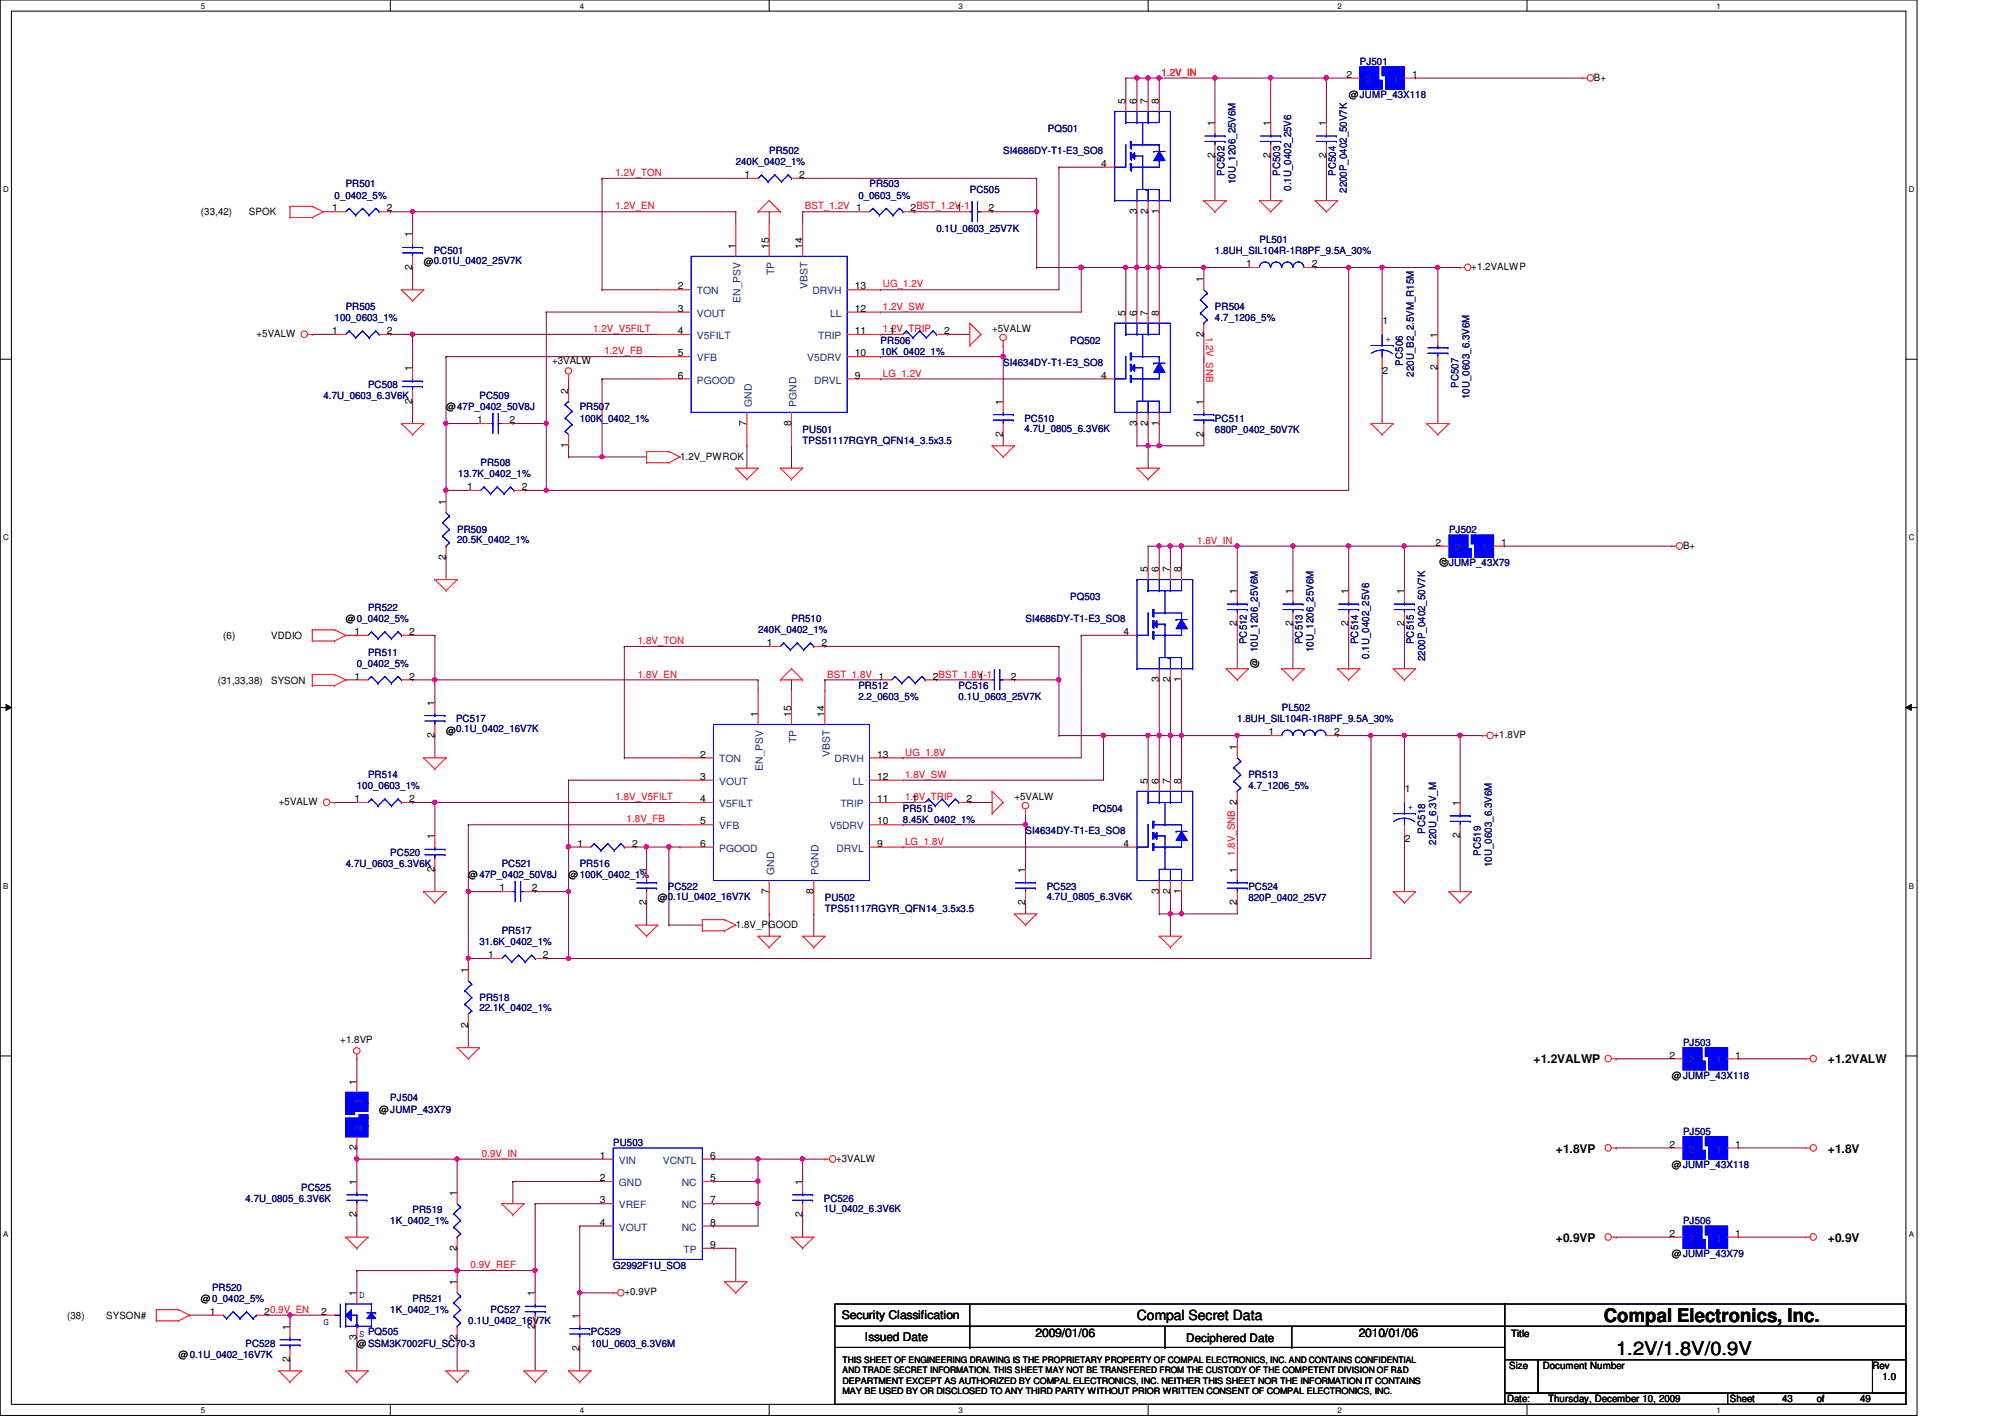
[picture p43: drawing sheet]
<svg xmlns="http://www.w3.org/2000/svg" width="297mm" height="210mm" viewBox="0 0 297 210" stroke-linecap="round" stroke-linejoin="round" font-family="sans-serif">
<defs><g id="words">
<g font-size="2.8">
<text x="237.6" y="195.8">Compal Electronics, Inc.</text>
<text x="239.4" y="200.7">1.2V/1.8V/0.9V</text>
</g>
<text font-size="2.1" x="168.4" y="195.6">Compal Secret Data</text>
<g font-size="1.8">
<text x="227.2" y="157.5">+1.2VALWP</text>
<text x="270.8" y="157.5">+1.2VALW</text>
<text x="230.5" y="170.7">+1.8VP</text>
<text x="270.8" y="170.7">+1.8V</text>
<text x="230.5" y="183.9">+0.9VP</text>
<text x="270.8" y="183.9">+0.9V</text>
<text x="124.7" y="195.5">Security Classification</text>
<text x="128.1" y="198.6">Issued Date</text>
<text x="153.4" y="198.1">2009/01/06</text>
<text x="201.3" y="198.1">2010/01/06</text>
</g>
<text font-size="1.7" x="175.7" y="198.8">Deciphered Date</text>
<g font-size="1.5" fill="#f00">
<text x="172.1" y="11.2">1.2V_IN</text>
<text x="91.2" y="26.1">1.2V_TON</text>
<text x="91.2" y="31">1.2V_EN</text>
<text x="119.2" y="31">BST_1.2V 1</text>
<text x="130.8" y="45.9">1.2V_SW</text>
<text x="130.8" y="42.6">UG_1.2V</text>
<text x="87.9" y="49.2">1.2V_V5FILT</text>
<text x="89.5" y="52.5">1.2V_FB</text>
<text x="130.8" y="49.2">1.2V_TRIP</text>
<text x="178.7" y="49.9" transform="rotate(90 178.7 49.9)">1.2V_SNB</text>
<text x="130.8" y="55.8">LG_1.2V</text>
<text x="177.4" y="80.6">1.8V_IN</text>
<text x="94.5" y="95.4">1.8V_TON</text>
<text x="94.5" y="100.4">1.8V_EN</text>
<text x="122.6" y="100.4">BST_1.8V 1</text>
<text x="134.1" y="111.9">UG_1.8V</text>
<text x="91.2" y="118.5">1.8V_V5FILT</text>
<text x="134.1" y="115.2">1.8V_SW</text>
<text x="134.1" y="118.5">1.8V_TRIP</text>
<text x="92.8" y="121.8">1.8V_FB</text>
<text x="134.1" y="125.1">LG_1.8V</text>
<text x="183" y="126.8" transform="rotate(-90 183 126.8)">1.8V_SNB 2</text>
<text x="71.4" y="171.4">0.9V_IN</text>
<text x="69.7" y="187.9">0.9V_REF</text>
</g>
<g font-size="1.5">
<text x="199.5" y="11.5">2</text>
<text x="209.2" y="11.5">1</text>
<text x="236.1" y="11.9">B+</text>
<text x="166.7" y="15.4" transform="rotate(-90 166.7 15.4)">5</text>
<text x="168.4" y="15.4" transform="rotate(-90 168.4 15.4)">6</text>
<text x="170" y="15.4" transform="rotate(-90 170 15.4)">7</text>
<text x="171.7" y="15.4" transform="rotate(-90 171.7 15.4)">8</text>
<text x="199.8" y="14.6">@JUMP_43X118</text>
<text x="180" y="23.5" transform="rotate(-90 180 23.5)">2</text>
<text x="180" y="18.7" transform="rotate(-90 180 18.7)">1</text>
<text x="188.2" y="23.5" transform="rotate(-90 188.2 23.5)">2</text>
<text x="188.2" y="18.7" transform="rotate(-90 188.2 18.7)">1</text>
<text x="196.5" y="23.5" transform="rotate(-90 196.5 23.5)">2</text>
<text x="196.5" y="18.7" transform="rotate(-90 196.5 18.7)">1</text>
<text x="110.3" y="26.4">1</text>
<text x="118.4" y="26.4">2</text>
<text x="163.1" y="24.7">4</text>
<text x="29.8" y="31.9">(33,42)</text>
<text x="36.9" y="31.9">SPOK</text>
<text x="49.2" y="31.3">1</text>
<text x="57.3" y="31.3">2</text>
<text x="61.1" y="35.2" transform="rotate(-90 61.1 35.2)">1</text>
<text x="134.9" y="31.3">2BST_1.2V-1</text>
<text x="141.7" y="31.3">1</text>
<text x="146.5" y="31.3">2</text>
<text x="168.4" y="31.7" transform="rotate(-90 168.4 31.7)">3</text>
<text x="170" y="31.7" transform="rotate(-90 170 31.7)">2</text>
<text x="171.7" y="31.7" transform="rotate(-90 171.7 31.7)">1</text>
<text x="61.1" y="40" transform="rotate(-90 61.1 40)">2</text>
<text x="62.8" y="39.3">@0.01U_0402_25V7K</text>
<text x="109" y="36.8" transform="rotate(-90 109 36.8)">1</text>
<text x="113.9" y="36.8" transform="rotate(-90 113.9 36.8)">15</text>
<text x="118.9" y="36.8" transform="rotate(-90 118.9 36.8)">14</text>
<text x="178.3" y="41.8" transform="rotate(-90 178.3 41.8)">1</text>
<text x="184.6" y="39.6">1</text>
<text x="194.3" y="39.6">2</text>
<text x="218" y="40">+1.2VALWP</text>
<text x="100.4" y="46.2">3</text>
<text x="100.4" y="42.9">2</text>
<text x="126.7" y="42.9">13</text>
<text x="126.7" y="46.2">12</text>
<text x="166.7" y="46.7" transform="rotate(-90 166.7 46.7)">5</text>
<text x="168.4" y="46.7" transform="rotate(-90 168.4 46.7)">6</text>
<text x="170" y="46.7" transform="rotate(-90 170 46.7)">7</text>
<text x="171.7" y="46.7" transform="rotate(-90 171.7 46.7)">8</text>
<text x="38" y="49.9">+5VALW</text>
<text x="49.2" y="49.5">1</text>
<text x="57.3" y="49.5">2</text>
<text x="81.8" y="53.8">+3VALW</text>
<text x="100.4" y="49.5">4</text>
<text x="100.4" y="52.8">5</text>
<text x="126.7" y="49.5">11</text>
<text x="126.7" y="52.8">10</text>
<text x="131.8" y="49.5">1</text>
<text x="139.9" y="49.5">2</text>
<text x="147" y="49.2">+5VALW</text>
<text x="178.3" y="49.9" transform="rotate(-90 178.3 49.9)">2</text>
<text x="204.8" y="48">1</text>
<text x="213" y="50" transform="rotate(-90 213 50)">1</text>
<text x="61.1" y="59.8" transform="rotate(-90 61.1 59.8)">2</text>
<text x="61.1" y="55" transform="rotate(-90 61.1 55)">1</text>
<text x="84.2" y="58.3" transform="rotate(-90 84.2 58.3)">2</text>
<text x="100.4" y="56.1">6</text>
<text x="126.7" y="56.1">9</text>
<text x="148.6" y="59.9" transform="rotate(-90 148.6 59.9)">1</text>
<text x="163.1" y="56.1">4</text>
<text x="178.3" y="59.9" transform="rotate(-90 178.3 59.9)">1</text>
<text x="204.8" y="55.3">2</text>
<text x="213" y="54.8" transform="rotate(-90 213 54.8)">2</text>
<text x="66.1" y="60.8">@47P_0402_50V8J</text>
<text x="70.7" y="62.7">1</text>
<text x="75.5" y="62.7">2</text>
<text x="110.6" y="63.1" transform="rotate(-90 110.6 63.1)">7</text>
<text x="117.2" y="63.1" transform="rotate(-90 117.2 63.1)">8</text>
<text x="148.6" y="64.7" transform="rotate(-90 148.6 64.7)">2</text>
<text x="168.4" y="63.1" transform="rotate(-90 168.4 63.1)">3</text>
<text x="170" y="63.1" transform="rotate(-90 170 63.1)">2</text>
<text x="171.7" y="63.1" transform="rotate(-90 171.7 63.1)">1</text>
<text x="178.3" y="64.7" transform="rotate(-90 178.3 64.7)">2</text>
<text x="84.2" y="66.4" transform="rotate(-90 84.2 66.4)">1</text>
<text x="100.7" y="68.1">1.2V_PWROK</text>
<text x="66" y="74.8" transform="rotate(-90 66 74.8)">1</text>
<text x="69.2" y="72.6">1</text>
<text x="77.3" y="72.6">2</text>
<text x="66" y="82.9" transform="rotate(-90 66 82.9)">2</text>
<text x="212.7" y="80.9">2</text>
<text x="222.4" y="80.9">1</text>
<text x="249.3" y="81.3">B+</text>
<text x="170" y="84.7" transform="rotate(-90 170 84.7)">5</text>
<text x="171.7" y="84.7" transform="rotate(-90 171.7 84.7)">6</text>
<text x="173.4" y="84.7" transform="rotate(-90 173.4 84.7)">7</text>
<text x="175" y="84.7" transform="rotate(-90 175 84.7)">8</text>
<text x="183.3" y="88" transform="rotate(-90 183.3 88)">1</text>
<text x="191.5" y="88" transform="rotate(-90 191.5 88)">1</text>
<text x="199.8" y="88" transform="rotate(-90 199.8 88)">1</text>
<text x="208" y="88" transform="rotate(-90 208 88)">1</text>
<text x="214.4" y="84" transform="rotate(-90 214.4 84)">@</text>
<text x="33.1" y="94.7">(6)</text>
<text x="40.2" y="94.7">VDDIO</text>
<text x="51.2" y="92.2">@0_0402_5%</text>
<text x="52.5" y="94.1">1</text>
<text x="60.6" y="94.1">2</text>
<text x="113.6" y="95.7">1</text>
<text x="121.7" y="95.7">2</text>
<text x="166.5" y="94.1">4</text>
<text x="183.3" y="92.8" transform="rotate(-90 183.3 92.8)">2</text>
<text x="191.5" y="92.8" transform="rotate(-90 191.5 92.8)">2</text>
<text x="199.8" y="92.8" transform="rotate(-90 199.8 92.8)">2</text>
<text x="208" y="92.8" transform="rotate(-90 208 92.8)">2</text>
<text x="32.3" y="101.3">(31,33,38)</text>
<text x="40.2" y="101.3">SYSON</text>
<text x="52.5" y="100.7">1</text>
<text x="60.6" y="100.7">2</text>
<text x="138.2" y="100.7">2BST_1.8V-1</text>
<text x="145" y="100.7">1</text>
<text x="149.8" y="100.7">2</text>
<text x="171.7" y="101" transform="rotate(-90 171.7 101)">3</text>
<text x="173.4" y="101" transform="rotate(-90 173.4 101)">2</text>
<text x="175" y="101" transform="rotate(-90 175 101)">1</text>
<text x="186.3" y="98.9" transform="rotate(-90 186.3 98.9)">@ 10U_1206_25V6M</text>
<text x="64.4" y="104.5" transform="rotate(-90 64.4 104.5)">1</text>
<text x="112.3" y="106.2" transform="rotate(-90 112.3 106.2)">1</text>
<text x="117.2" y="106.2" transform="rotate(-90 117.2 106.2)">15</text>
<text x="122.2" y="106.2" transform="rotate(-90 122.2 106.2)">14</text>
<text x="64.4" y="109.3" transform="rotate(-90 64.4 109.3)">2</text>
<text x="66.1" y="108.7">@0.1U_0402_16V7K</text>
<text x="103.7" y="112.2">2</text>
<text x="130" y="112.2">13</text>
<text x="183.3" y="111.1" transform="rotate(-90 183.3 111.1)">1</text>
<text x="187.9" y="108.9">1</text>
<text x="197.7" y="108.9">2</text>
<text x="221.3" y="109.3">+1.8VP</text>
<text x="41.3" y="119.3">+5VALW</text>
<text x="52.5" y="118.8">1</text>
<text x="60.6" y="118.8">2</text>
<text x="103.7" y="115.5">3</text>
<text x="103.7" y="118.8">4</text>
<text x="130" y="115.5">12</text>
<text x="130" y="118.8">11</text>
<text x="135.1" y="118.8">1</text>
<text x="143.2" y="118.8">2</text>
<text x="150.3" y="118.6">+5VALW</text>
<text x="170" y="116.1" transform="rotate(-90 170 116.1)">5</text>
<text x="171.7" y="116.1" transform="rotate(-90 171.7 116.1)">6</text>
<text x="173.4" y="116.1" transform="rotate(-90 173.4 116.1)">7</text>
<text x="175" y="116.1" transform="rotate(-90 175 116.1)">8</text>
<text x="208.1" y="117.4">1</text>
<text x="216.3" y="119.4" transform="rotate(-90 216.3 119.4)">1</text>
<text x="64.4" y="124.3" transform="rotate(-90 64.4 124.3)">1</text>
<text x="85.6" y="125.4">1</text>
<text x="93.6" y="125.4">2</text>
<text x="103.7" y="122.1">5</text>
<text x="103.7" y="125.4">6</text>
<text x="130" y="125.4">9</text>
<text x="130" y="122.1">10</text>
<text x="166.5" y="125.4">4</text>
<text x="208.1" y="124.7">2</text>
<text x="216.3" y="124.2" transform="rotate(-90 216.3 124.2)">2</text>
<text x="64.4" y="129.1" transform="rotate(-90 64.4 129.1)">2</text>
<text x="69.4" y="130.1">@47P_0402_50V8J</text>
<text x="84.2" y="130.1">@100K_0402_1%</text>
<text x="95.8" y="129.3" transform="rotate(-90 95.8 129.3)">1</text>
<text x="151.9" y="129.3" transform="rotate(-90 151.9 129.3)">1</text>
<text x="183.3" y="129.3" transform="rotate(-90 183.3 129.3)">1</text>
<text x="74" y="132">1</text>
<text x="78.8" y="132">2</text>
<text x="95.8" y="134.1" transform="rotate(-90 95.8 134.1)">2</text>
<text x="97.4" y="133.4">@0.1U_0402_16V7K</text>
<text x="109" y="137.4">1.8V_PGOOD</text>
<text x="113.9" y="132.4" transform="rotate(-90 113.9 132.4)">7</text>
<text x="120.5" y="132.4" transform="rotate(-90 120.5 132.4)">8</text>
<text x="151.9" y="134.1" transform="rotate(-90 151.9 134.1)">2</text>
<text x="171.7" y="132.4" transform="rotate(-90 171.7 132.4)">3</text>
<text x="173.4" y="132.4" transform="rotate(-90 173.4 132.4)">2</text>
<text x="175" y="132.4" transform="rotate(-90 175 132.4)">1</text>
<text x="183.3" y="134.1" transform="rotate(-90 183.3 134.1)">2</text>
<text x="72.3" y="141.9">1</text>
<text x="80.4" y="141.9">2</text>
<text x="69.3" y="144.1" transform="rotate(-90 69.3 144.1)">1</text>
<text x="50.4" y="154.6">+1.8VP</text>
<text x="69.3" y="152.2" transform="rotate(-90 69.3 152.2)">2</text>
<text x="52.8" y="160.7" transform="rotate(-90 52.8 160.7)">1</text>
<text x="247.4" y="156.8">2</text>
<text x="247.7" y="159.9">@JUMP_43X118</text>
<text x="257.1" y="156.8">1</text>
<text x="56.2" y="164.8">@JUMP_43X79</text>
<text x="52.8" y="170.4" transform="rotate(-90 52.8 170.4)">2</text>
<text x="88.9" y="171.7">1</text>
<text x="105.2" y="171.7">6</text>
<text x="123.9" y="172.1">+3VALW</text>
<text x="247.4" y="170">2</text>
<text x="247.7" y="173.1">@JUMP_43X118</text>
<text x="257.1" y="170">1</text>
<text x="52.8" y="175.5" transform="rotate(-90 52.8 175.5)">1</text>
<text x="67.7" y="177.2" transform="rotate(-90 67.7 177.2)">1</text>
<text x="88.9" y="175">2</text>
<text x="88.9" y="178.3">3</text>
<text x="105.2" y="175">5</text>
<text x="105.2" y="178.3">7</text>
<text x="118.9" y="175.5" transform="rotate(-90 118.9 175.5)">1</text>
<text x="52.8" y="180.3" transform="rotate(-90 52.8 180.3)">2</text>
<text x="67.7" y="185.3" transform="rotate(-90 67.7 185.3)">2</text>
<text x="88.9" y="181.6">4</text>
<text x="105.2" y="181.6">8</text>
<text x="105.2" y="184.9">9</text>
<text x="118.9" y="180.3" transform="rotate(-90 118.9 180.3)">2</text>
<text x="247.4" y="183.2">2</text>
<text x="257.1" y="183.2">1</text>
<text x="67.7" y="190.4" transform="rotate(-90 67.7 190.4)">1</text>
<text x="92.5" y="191.9">+0.9VP</text>
<text x="247.7" y="186.3">@JUMP_43X79</text>
<text x="9.9" y="195.4">(38)</text>
<text x="15.7" y="195.4">SYSON#</text>
<text x="29.8" y="192.9">@0_0402_5%</text>
<text x="31.1" y="194.8">1</text>
<text x="39.2" y="194.8">20.9V_EN</text>
<text x="42.9" y="197" transform="rotate(-90 42.9 197)">1</text>
<text x="47.6" y="194.8">2</text>
<text x="52.8" y="192" transform="rotate(-90 52.8 192)">1</text>
<text x="79.2" y="196.8" transform="rotate(-90 79.2 196.8)">2</text>
<text x="79.2" y="192" transform="rotate(-90 79.2 192)">1</text>
<text x="85.8" y="195.3" transform="rotate(-90 85.8 195.3)">1</text>
<text x="223.9" y="198">Title</text>
<text x="26.5" y="201.1">@0.1U_0402_16V7K</text>
<text x="42.9" y="201.8" transform="rotate(-90 42.9 201.8)">2</text>
<text x="52.8" y="198.5" transform="rotate(-90 52.8 198.5)">3</text>
<text x="52.9" y="199.5">@SSM3K7002FU_SC70-3</text>
<text x="67.7" y="198.5" transform="rotate(-90 67.7 198.5)">2</text>
<text x="85.8" y="200.1" transform="rotate(-90 85.8 200.1)">2</text>
<text x="223.6" y="202.8">Size</text>
<text x="228.6" y="202.8">Document Number</text>
<text x="277.4" y="202.8">Rev</text>
<text x="223.3" y="207.7">Date:</text>
<text x="229.4" y="207.7">Thursday, December 10, 2009</text>
<text x="256.3" y="207.7">Sheet</text>
<text x="264" y="207.7">43</text>
<text x="269.2" y="207.7">of</text>
<text x="275.6" y="207.7">49</text>
<text x="278.9" y="204.4">1.0</text>
</g>
<g font-size="1.5" fill="#000080">
<text x="201.5" y="9.6">PJ501</text>
<text x="114" y="22.8">PR502</text>
<text x="148.6" y="22.8">SI4686DY-T1-E3_SO8</text>
<text x="155.2" y="19.5">PQ501</text>
<text x="49.6" y="29.4">0_0402_5%</text>
<text x="51.2" y="27.8">PR501</text>
<text x="109" y="24.5">240K_0402_1%</text>
<text x="127.2" y="29.4">0_0603_5%</text>
<text x="128.8" y="27.8">PR503</text>
<text x="143.7" y="28.6">PC505</text>
<text x="181.4" y="26.1" transform="rotate(-90 181.4 26.1)">PC502</text>
<text x="183" y="27.3" transform="rotate(-90 183 27.3)">10U_1206_25V6M</text>
<text x="189.6" y="26.1" transform="rotate(-90 189.6 26.1)">PC503</text>
<text x="191.3" y="28.2" transform="rotate(-90 191.3 28.2)">0.1U_0402_25V6</text>
<text x="197.9" y="26.1" transform="rotate(-90 197.9 26.1)">PC504</text>
<text x="199.6" y="28.6" transform="rotate(-90 199.6 28.6)">2200P_0402_50V7K</text>
<text x="138.7" y="34.4">0.1U_0603_25V7K</text>
<text x="64.3" y="37.7">PC501</text>
<text x="180" y="37.7">1.8UH_SIL104R-1R8PF_9.5A_30%</text>
<text x="186.6" y="36">PL501</text>
<text x="49.6" y="47.6">100_0603_1%</text>
<text x="51.2" y="45.9">PR505</text>
<text x="180" y="45.9">PR504</text>
<text x="180" y="47.6">4.7_1206_5%</text>
<text x="130.5" y="50.9">PR506</text>
<text x="130.5" y="52.5">10K_0402_1%</text>
<text x="158.5" y="50.9">PQ502</text>
<text x="47.9" y="59.1">4.7U_0603_6.3V6K</text>
<text x="54.5" y="57.5">PC508</text>
<text x="71" y="59.1">PC509</text>
<text x="148.6" y="54.2">SI4634DY-T1-E3_SO8</text>
<text x="207.8" y="54.1" transform="rotate(-90 207.8 54.1)">PC506</text>
<text x="209.5" y="55.8" transform="rotate(-90 209.5 55.8)">220U_B2_2.5VM_R15M</text>
<text x="216.1" y="57.4" transform="rotate(-90 216.1 57.4)">PC507</text>
<text x="217.7" y="59.1" transform="rotate(-90 217.7 59.1)">10U_0603_6.3V6M</text>
<text x="85.9" y="60.8">PR507</text>
<text x="85.9" y="62.4">100K_0402_1%</text>
<text x="118.9" y="64.1">PU501</text>
<text x="118.9" y="65.7">TPS51117RGYR_QFN14_3.5x3.5</text>
<text x="151.8" y="62.4">PC510</text>
<text x="151.8" y="63.9">4.7U_0805_6.3V6K</text>
<text x="180" y="62.4">PC511</text>
<text x="180" y="64.1">680P_0402_50V7K</text>
<text x="67.9" y="70.7">13.7K_0402_1%</text>
<text x="71.2" y="69">PR508</text>
<text x="67.7" y="79">PR509</text>
<text x="67.7" y="80.4">20.5K_0402_1%</text>
<text x="214.7" y="79">PJ502</text>
<text x="214.7" y="83.9">JUMP_43X79</text>
<text x="158.5" y="88.9">PQ503</text>
<text x="54.5" y="90.5">PR522</text>
<text x="112.3" y="93.8">240K_0402_1%</text>
<text x="117.3" y="92.2">PR510</text>
<text x="151.9" y="92.2">SI4686DY-T1-E3_SO8</text>
<text x="184.7" y="95.4" transform="rotate(-90 184.7 95.4)">PC512</text>
<text x="193" y="95.4" transform="rotate(-90 193 95.4)">PC513</text>
<text x="201.2" y="95.4" transform="rotate(-90 201.2 95.4)">PC514</text>
<text x="209.5" y="95.4" transform="rotate(-90 209.5 95.4)">PC515</text>
<text x="52.9" y="98.8">0_0402_5%</text>
<text x="54.5" y="97.1">PR511</text>
<text x="194.6" y="96.6" transform="rotate(-90 194.6 96.6)">10U_1206_25V6M</text>
<text x="202.9" y="97.6" transform="rotate(-90 202.9 97.6)">0.1U_0402_25V6</text>
<text x="211.1" y="97.9" transform="rotate(-90 211.1 97.9)">2200P_0402_50V7K</text>
<text x="67.6" y="107">PC517</text>
<text x="127.2" y="102.1">PR512</text>
<text x="127.2" y="103.7">2.2_0603_5%</text>
<text x="142" y="102.1">PC516</text>
<text x="142" y="103.7">0.1U_0603_25V7K</text>
<text x="183.3" y="107">1.8UH_SIL104R-1R8PF_9.5A_30%</text>
<text x="189.9" y="105.4">PL502</text>
<text x="52.9" y="116.9">100_0603_1%</text>
<text x="54.5" y="115.3">PR514</text>
<text x="185" y="115.3">PR513</text>
<text x="185" y="116.9">4.7_1206_5%</text>
<text x="133.8" y="120.2">PR515</text>
<text x="133.8" y="121.9">8.45K_0402_1%</text>
<text x="151.9" y="123.5">SI4634DY-T1-E3_SO8</text>
<text x="161.8" y="120.2">PQ504</text>
<text x="211.1" y="123.5" transform="rotate(-90 211.1 123.5)">PC518</text>
<text x="212.8" y="125.1" transform="rotate(-90 212.8 125.1)">220U_6.3V_M</text>
<text x="51.2" y="128.5">4.7U_0603_6.3V6K</text>
<text x="57.8" y="126.8">PC520</text>
<text x="74.3" y="128.5">PC521</text>
<text x="85.9" y="128.5">PR516</text>
<text x="98.9" y="131.8">PC522</text>
<text x="155.1" y="131.8">PC523</text>
<text x="185" y="131.8">PC524</text>
<text x="219.4" y="126.8" transform="rotate(-90 219.4 126.8)">PC519</text>
<text x="221" y="128.4" transform="rotate(-90 221 128.4)">10U_0603_6.3V6M</text>
<text x="122.2" y="133.4">PU502</text>
<text x="122.2" y="135.1">TPS51117RGYR_QFN14_3.5x3.5</text>
<text x="155.1" y="133.3">4.7U_0805_6.3V6K</text>
<text x="185" y="133.4">820P_0402_25V7</text>
<text x="71" y="140">31.6K_0402_1%</text>
<text x="74.3" y="138.4">PR517</text>
<text x="71" y="148.3">PR518</text>
<text x="71" y="149.8">22.1K_0402_1%</text>
<text x="249.3" y="154.9">PJ503</text>
<text x="57.8" y="163.2">PJ504</text>
<text x="90.8" y="169.8">PU503</text>
<text x="249.3" y="168.1">PJ505</text>
<text x="36.4" y="178">4.7U_0805_6.3V6K</text>
<text x="44.6" y="176.4">PC525</text>
<text x="61.1" y="179.7">PR519</text>
<text x="122" y="178">PC526</text>
<text x="122" y="179.5">1U_0402_6.3V6K</text>
<text x="57.8" y="181.3">1K_0402_1%</text>
<text x="249.3" y="181.3">PJ506</text>
<text x="31.4" y="191.2">PR520</text>
<text x="90.8" y="187.9">G2992F1U_SO8</text>
<text x="57.8" y="194.5">1K_0402_1%</text>
<text x="61.1" y="192.9">PR521</text>
<text x="69.4" y="196.2">0.1U_0402_16V7K</text>
<text x="72.7" y="194.5">PC527</text>
<text x="87.5" y="197.8">PC529</text>
<text x="36.4" y="199.5">PC528</text>
<text x="87.5" y="199.5">10U_0603_6.3V6M</text>
</g>
<g font-size="1.5" fill="#004080">
<text x="202.3" y="12.2">2</text>
<text x="206.4" y="12.2">1</text>
<text x="114.7" y="40.8" transform="rotate(-90 114.7 40.8)">TP</text>
<text x="103.2" y="46.9">VOUT</text>
<text x="103.2" y="43.6">TON</text>
<text x="109.7" y="44.8" transform="rotate(-90 109.7 44.8)">EN_PSV</text>
<text x="119.6" y="42.8" transform="rotate(-90 119.6 42.8)">VBST</text>
<text x="120.4" y="43.6">DRVH</text>
<text x="123" y="46.9">LL</text>
<text x="103.2" y="50.2">V5FILT</text>
<text x="103.2" y="53.5">VFB</text>
<text x="119.6" y="53.5">V5DRV</text>
<text x="121.2" y="50.2">TRIP</text>
<text x="103.2" y="56.8">PGOOD</text>
<text x="120.6" y="56.8">DRVL</text>
<text x="111.4" y="60.2" transform="rotate(-90 111.4 60.2)">GND</text>
<text x="118" y="60.2" transform="rotate(-90 118 60.2)">PGND</text>
<text x="215.5" y="81.6">2</text>
<text x="219.6" y="81.6">1</text>
<text x="106.5" y="112.9">TON</text>
<text x="118" y="110.1" transform="rotate(-90 118 110.1)">TP</text>
<text x="122.9" y="112.1" transform="rotate(-90 122.9 112.1)">VBST</text>
<text x="123.7" y="112.9">DRVH</text>
<text x="106.5" y="116.2">VOUT</text>
<text x="106.5" y="119.5">V5FILT</text>
<text x="113" y="114.2" transform="rotate(-90 113 114.2)">EN_PSV</text>
<text x="124.5" y="119.5">TRIP</text>
<text x="126.3" y="116.2">LL</text>
<text x="106.5" y="122.9">VFB</text>
<text x="122.9" y="122.9">V5DRV</text>
<text x="106.5" y="126.2">PGOOD</text>
<text x="114.7" y="129.6" transform="rotate(-90 114.7 129.6)">GND</text>
<text x="121.3" y="129.6" transform="rotate(-90 121.3 129.6)">PGND</text>
<text x="123.9" y="126.2">DRVL</text>
<text x="250.2" y="157.5">2</text>
<text x="254.3" y="157.5">1</text>
<text x="53.6" y="167.6" transform="rotate(-90 53.6 167.6)">2</text>
<text x="53.6" y="163.5" transform="rotate(-90 53.6 163.5)">1</text>
<text x="91.7" y="172.4">VIN</text>
<text x="98.2" y="172.4">VCNTL</text>
<text x="250.2" y="170.7">2</text>
<text x="254.3" y="170.7">1</text>
<text x="91.7" y="175.7">GND</text>
<text x="91.7" y="179">VREF</text>
<text x="101" y="175.7">NC</text>
<text x="101" y="179">NC</text>
<text x="91.7" y="182.3">VOUT</text>
<text x="101" y="182.3">NC</text>
<text x="101.3" y="185.6">TP</text>
<text x="250.2" y="183.9">2</text>
<text x="254.3" y="183.9">1</text>
</g>
<g font-size="1.5" fill="#00f">
<text x="205.3" y="50.6">+</text>
<text x="208.6" y="119.9">+</text>
<text x="47.9" y="196.2">G</text>
<text x="53.2" y="192.2">D</text>
<text x="53.2" y="198">S PQ505</text>
</g>
<g font-size="1.3">
<text x="124.8" y="201.9">THIS SHEET OF ENGINEERING DRAWING IS THE PROPRIETARY PROPERTY OF COMPAL ELECTRONICS, INC. AND CONTAINS CONFIDENTIAL</text>
<text x="124.8" y="203.5">AND TRADE SECRET INFORMATION. THIS SHEET MAY NOT BE TRANSFERED FROM THE CUSTODY OF THE COMPETENT DIVISION OF R&amp;D</text>
<text x="124.8" y="205">DEPARTMENT EXCEPT AS AUTHORIZED BY COMPAL ELECTRONICS, INC. NEITHER THIS SHEET NOR THE INFORMATION IT CONTAINS</text>
<text x="124.8" y="206.5">MAY BE USED BY OR DISCLOSED TO ANY THIRD PARTY WITHOUT PRIOR WRITTEN CONSENT OF COMPAL ELECTRONICS, INC.</text>
</g>
<g font-size="1.2">
<text x="29.8" y="1.3">5</text>
<text x="85.9" y="1.3">4</text>
<text x="142" y="1.3">3</text>
<text x="198.2" y="1.3">2</text>
<text x="254.3" y="1.3">1</text>
<text x=".5" y="28.5">D</text>
<text x="282.8" y="28.5">D</text>
<text x=".5" y="80.1">C</text>
<text x="282.8" y="80.1">C</text>
<text x=".5" y="131.7">B</text>
<text x="282.8" y="131.7">B</text>
<text x=".5" y="183.3">A</text>
<text x="282.8" y="183.3">A</text>
<text x="29.8" y="209.3">5</text>
<text x="85.9" y="209.3">4</text>
<text x="142" y="209.3">3</text>
<text x="198.2" y="209.3">2</text>
<text x="254.3" y="209.3">1</text>
</g>
</g></defs>
<path d="M0 0h284v209.7h-284zM1.7 1.7h280.7v206.3h-280.7z" fill="none" stroke="#000" stroke-width=".15"/>
<g fill="#fff">
<path d="M29.8 .2h.5v1.3h-.5z"/>
<path d="M29.8 208.2h.5v1.3h-.5z"/>
</g>
<path d="M57.8 0v1.7M57.8 208v1.7" fill="none" stroke="#000" stroke-width=".15"/>
<g fill="#fff">
<path d="M85.9 .2h.6v1.3h-.6z"/>
<path d="M85.9 208.2h.6v1.3h-.6z"/>
</g>
<path d="M114 0v1.7M114 208v1.7" fill="none" stroke="#000" stroke-width=".15"/>
<g fill="#fff">
<path d="M142 .2h.6v1.3h-.6z"/>
<path d="M142 208.2h.6v1.3h-.6z"/>
</g>
<path d="M170.1 0v1.7M170.1 208v1.7" fill="none" stroke="#000" stroke-width=".15"/>
<g fill="#fff">
<path d="M198.2 .2h.6v1.3h-.6z"/>
<path d="M198.2 208.2h.6v1.3h-.6z"/>
</g>
<path d="M226.2 0v1.7M226.2 208v1.7" fill="none" stroke="#000" stroke-width=".15"/>
<g fill="#fff">
<path d="M254.3 .2h.6v1.3h-.6z"/>
<path d="M254.3 208.2h.6v1.3h-.6z"/>
<path d="M.5 27.4h.8v1.3h-.8z"/>
<path d="M282.8 27.4h.8v1.3h-.8z"/>
<path d="M.5 79h.8v1.3h-.8z"/>
<path d="M282.8 79h.8v1.3h-.8z"/>
</g>
<path d="M0 53.2h1.7M282.4 53.2h1.6" fill="none" stroke="#000" stroke-width=".15"/>
<g fill="#fff">
<path d="M.5 130.6h.7v1.3h-.7z"/>
<path d="M282.8 130.6h.7v1.3h-.7z"/>
</g>
<path d="M0 104.8h1.7M.9 104.4l.8 .4-.8 .4zM282.4 104.8l.8-.4v.8zM282.4 104.8h1.6" fill="none" stroke="#000" stroke-width=".15"/>
<path d="M.9 104.4l.8 .4-.8 .4zM282.4 104.8l.8-.4v.8z" fill="#000"/>
<g fill="#fff">
<path d="M.5 182.2h.7v1.3h-.7z"/>
<path d="M282.8 182.2h.7v1.3h-.7z"/>
</g>
<path d="M0 156.4h1.7M282.4 156.4h1.6" fill="none" stroke="#000" stroke-width=".15"/>
<path d="M67.7 171.7h.1M67.7 171.7h21.5M105.7 184.9h.1M105.7 184.9h3.3M109 184.9h.1M109 184.9v5" fill="none" stroke="#800040" stroke-width=".15"/>
<circle cx="67.7" cy="171.7" r=".32" fill="#f0f"/>
<circle cx="67.7" cy="171.7" r=".32" fill="none" stroke="#f0f" stroke-width=".15"/>
<path d="M52.9 180h.1M52.9 180v3.3M118.9 171.7h.1M118.9 171.7h3.3M67.7 198.1h.1M67.7 198.1v5" fill="none" stroke="#800040" stroke-width=".15"/>
<circle cx="118.9" cy="171.7" r=".32" fill="#f0f"/>
<circle cx="118.9" cy="171.7" r=".32" fill="none" stroke="#f0f" stroke-width=".15"/>
<g fill="none" stroke="#800040" stroke-width=".15">
<path d="M76 175h.1M76 175v3.3M76 175h13.2M105.7 175h.1M105.7 178.3h.1M105.7 171.7h.1M105.7 178.3h6.6M105.7 171.7h13.2M112.3 178.3h.1M112.3 171.7h.1M112.3 171.7v3.3h-6.6M112.3 178.3v3.3h-6.6"/>
<path d="M118.9 180h.1M118.9 180v3.3M79.3 196.5h.1M79.3 196.5v6.6M105.7 181.6h.1"/>
</g>
<circle cx="112.3" cy="171.7" r=".32" fill="#f0f"/>
<circle cx="112.3" cy="171.7" r=".32" fill="none" stroke="#f0f" stroke-width=".15"/>
<path d="M52.9 188.2h.1M52.9 188.2h14.8" fill="none" stroke="#800040" stroke-width=".15"/>
<circle cx="67.7" cy="188.2" r=".32" fill="#f0f"/>
<circle cx="67.7" cy="188.2" r=".32" fill="none" stroke="#f0f" stroke-width=".15"/>
<path d="M67.7 184.9h.1M67.7 184.9v3.3M85.9 191.5h.1M85.9 191.5h4.9" fill="none" stroke="#800040" stroke-width=".15"/>
<circle cx="85.9" cy="191.5" r=".32" fill="#f0f"/>
<circle cx="85.9" cy="191.5" r=".32" fill="none" stroke="#f0f" stroke-width=".15"/>
<path d="M112.3 175h.1M112.3 175v3.3M85.9 191.5h.1M85.9 181.6h.1M85.9 181.6v13.2" fill="none" stroke="#800040" stroke-width=".15"/>
<circle cx="112.3" cy="178.3" r=".32" fill="#f0f"/>
<circle cx="112.3" cy="178.3" r=".32" fill="none" stroke="#f0f" stroke-width=".15"/>
<circle cx="112.3" cy="175" r=".32" fill="#f0f"/>
<circle cx="112.3" cy="175" r=".32" fill="none" stroke="#f0f" stroke-width=".15"/>
<path d="M118.9 171.7h.1M118.9 171.7v3.3M52.9 198.1h.1M52.9 188.2h.1M52.9 188.2v3.3M52.9 198.1v5M67.7 188.2h.1M67.7 188.2h11.6" fill="none" stroke="#800040" stroke-width=".15"/>
<circle cx="79.3" cy="188.2" r=".32" fill="#f0f"/>
<circle cx="79.3" cy="188.2" r=".32" fill="none" stroke="#f0f" stroke-width=".15"/>
<circle cx="67.7" cy="188.2" r=".32" fill="#f0f"/>
<circle cx="67.7" cy="188.2" r=".32" fill="none" stroke="#f0f" stroke-width=".15"/>
<g fill="none" stroke="#800040" stroke-width=".15">
<path d="M79.3 178.3h.1M79.3 178.3h9.9M79.3 178.3v13.2M39.7 194.8h.1M39.7 194.8h3.3M43 194.8h.1M43 194.8v1.7M67.7 188.2h.1M67.7 188.2v1.7M79.3 188.2h.1M85.9 199.8h.1M85.9 181.6h.1"/>
<path d="M85.9 199.8v3.3M85.9 181.6h3.3M43 201.4h.1M43 201.4v1.7"/>
</g>
<circle cx="42.9" cy="194.8" r=".32" fill="#f0f"/>
<circle cx="42.9" cy="194.8" r=".32" fill="none" stroke="#f0f" stroke-width=".15"/>
<path d="M52.9 171.7h.1M52.9 171.7h14.8M43 194.8h.1M43 194.8h4.9" fill="none" stroke="#800040" stroke-width=".15"/>
<circle cx="52.8" cy="171.7" r=".32" fill="#f0f"/>
<circle cx="52.8" cy="171.7" r=".32" fill="none" stroke="#f0f" stroke-width=".15"/>
<g fill="none" stroke="#800040" stroke-width=".15">
<path d="M114 31.4h.1M114 31.4v1.6M118.9 31.4h.1M118.9 31.4h8.3M135.4 31.4h.1M135.4 31.4h6.6M178.3 39.6h.1M178.3 39.6h6.7M170.1 66h.1M170.1 66v3.3M52.9 156.8h.1M52.9 156.8v3.3"/>
<path d="M239.4 156.8h.1M239.4 156.8h8.3M257.6 156.8h.1M257.6 156.8h9.9M52.9 171.7h.1M52.9 170.1h.1M52.9 170.1v4.9M67.7 171.7h.1M67.7 171.7v5M239.4 170.1h.1M239.4 170.1h8.3M257.6 170.1h.1"/>
<path d="M257.6 170.1h9.9M239.4 183.3h.1M239.4 183.3h8.3M257.6 183.3h.1M257.6 183.3h9.9"/>
</g>
<circle cx="170.1" cy="66" r=".32" fill="#f0f"/>
<circle cx="170.1" cy="66" r=".32" fill="none" stroke="#f0f" stroke-width=".15"/>
<path d="M168.4 31.4h.1M168.4 31.4v8.2" fill="none" stroke="#800040" stroke-width=".15"/>
<circle cx="168.4" cy="39.6" r=".32" fill="#f0f"/>
<circle cx="168.4" cy="39.6" r=".32" fill="none" stroke="#f0f" stroke-width=".15"/>
<path d="M170.1 31.4h.1M170.1 31.4v8.2" fill="none" stroke="#800040" stroke-width=".15"/>
<circle cx="170.1" cy="39.6" r=".32" fill="#f0f"/>
<circle cx="170.1" cy="39.6" r=".32" fill="none" stroke="#f0f" stroke-width=".15"/>
<path d="M171.7 31.4h.1M171.7 31.4v8.2" fill="none" stroke="#800040" stroke-width=".15"/>
<circle cx="171.7" cy="39.6" r=".32" fill="#f0f"/>
<circle cx="171.7" cy="39.6" r=".32" fill="none" stroke="#f0f" stroke-width=".15"/>
<path d="M156.9 24.8h.1M156.9 24.8h6.6M156.9 24.8v18.1M80.9 62.7h.1M80.9 62.7v9.9" fill="none" stroke="#800040" stroke-width=".15"/>
<circle cx="80.9" cy="62.7" r=".32" fill="#f0f"/>
<circle cx="80.9" cy="62.7" r=".32" fill="none" stroke="#f0f" stroke-width=".15"/>
<g fill="none" stroke="#800040" stroke-width=".15">
<path d="M199.8 39.6h.1M199.8 39.6v33M204.8 39.6h.1M204.8 39.6v8.3M213 39.6h.1M213 39.6h3.3M66.1 52.8h.1M66.1 52.8h31.3M80.9 46.2h.1M80.9 46.2h16.5M130.5 56.1h.1M130.5 56.1h33"/>
<path d="M140.4 49.5h.1M140.4 49.5h3.3M204.8 54.5h.1M204.8 54.5v8.2M77.8 72.6h.1M77.8 72.6h3.1M110.7 66h.1M110.7 66v3.3M117.3 66h.1M117.3 66v3.3"/>
</g>
<circle cx="199.8" cy="39.6" r=".32" fill="#f0f"/>
<circle cx="199.8" cy="39.6" r=".32" fill="none" stroke="#f0f" stroke-width=".15"/>
<path d="M89.2 26.4h.1M89.2 26.4h21.5M89.2 26.4v16.5M118.9 26.4h.1M118.9 26.4h34.7M153.6 31.4h.1M153.6 31.4v8.2M66.1 52.8h.1M66.1 52.8v9.9M89.2 42.9h.1M89.2 42.9h8.2" fill="none" stroke="#800040" stroke-width=".15"/>
<circle cx="153.6" cy="31.3" r=".32" fill="#f0f"/>
<circle cx="153.6" cy="31.3" r=".32" fill="none" stroke="#f0f" stroke-width=".15"/>
<path d="M160.2 39.6h.1M160.2 39.6v6.6h-29.7M130.5 46.2h.1" fill="none" stroke="#800040" stroke-width=".15"/>
<circle cx="160.2" cy="39.6" r=".32" fill="#f0f"/>
<circle cx="160.2" cy="39.6" r=".32" fill="none" stroke="#f0f" stroke-width=".15"/>
<path d="M61.1 49.5h.1M61.1 49.5h36.3M61.1 49.5v5M148.6 52.8h.1M148.6 52.8v6.6" fill="none" stroke="#800040" stroke-width=".15"/>
<circle cx="61.1" cy="49.5" r=".32" fill="#f0f"/>
<circle cx="61.1" cy="49.5" r=".32" fill="none" stroke="#f0f" stroke-width=".15"/>
<g fill="none" stroke="#800040" stroke-width=".15">
<path d="M168.4 11.6h.1M168.4 11.6v3.3M180 11.6h.1M180 11.6v6.6M47.9 31.4h.1M47.9 31.4h1.7M61.1 31.4h.1M61.1 31.4v3.3M61.1 31.4h47.9M46.3 49.5h.1M46.3 49.5h3.3M57.8 49.5h.1"/>
<path d="M57.8 49.5h3.3M61.1 59.4h.1M61.1 59.4v3.3M80.9 46.2h.1M80.9 46.2v16.5h-4.9M130.5 42.9h.1M130.5 42.9h26.4M66.1 62.7h.1M66.1 62.7h4.9M76 62.7h.1M66.1 82.5h.1M66.1 82.5v3.4"/>
</g>
<circle cx="61.1" cy="31.3" r=".32" fill="#f0f"/>
<circle cx="61.1" cy="31.3" r=".32" fill="none" stroke="#f0f" stroke-width=".15"/>
<path d="M61.1 39.6h.1M61.1 39.6v3.3M130.5 52.8h.1M130.5 52.8h18.1" fill="none" stroke="#800040" stroke-width=".15"/>
<circle cx="148.6" cy="52.8" r=".32" fill="#f0f"/>
<circle cx="148.6" cy="52.8" r=".32" fill="none" stroke="#f0f" stroke-width=".15"/>
<path d="M168.4 39.6h.1M168.4 39.6h3.3M170.1 39.6h.1M168.4 66h.1M168.4 66h1.7M171.7 66h.1M171.7 66h6.6" fill="none" stroke="#800040" stroke-width=".15"/>
<circle cx="171.7" cy="66" r=".32" fill="#f0f"/>
<circle cx="171.7" cy="66" r=".32" fill="none" stroke="#f0f" stroke-width=".15"/>
<g fill="none" stroke="#800040" stroke-width=".15">
<path d="M57.8 31.4h.1M57.8 31.4h3.3M109 31.4h.1M109 31.4v1.6M118.9 31.4h.1M118.9 31.4v1.6M178.3 39.6h.1M178.3 39.6v1.7M199.8 39.6h.1M199.8 39.6h5M130.5 49.5h.1M130.5 49.5h1.6"/>
<path d="M148.6 64.4h.1M148.6 64.4v1.6"/>
</g>
<circle cx="178.3" cy="39.6" r=".32" fill="#f0f"/>
<circle cx="178.3" cy="39.6" r=".32" fill="none" stroke="#f0f" stroke-width=".15"/>
<g fill="none" stroke="#800040" stroke-width=".15">
<path d="M147 31.4h.1M147 31.4h6.6M153.6 39.6h.1M153.6 39.6h6.6M166.8 39.6h.1M166.8 39.6h1.6M168.4 39.6h.1M168.4 39.6v6.6M171.7 39.6h.1M171.7 39.6h6.6M194.9 39.6h.1M194.9 39.6h4.9"/>
<path d="M178.3 49.5h.1M178.3 49.5v9.9M80.9 72.6h.1M80.9 72.6h118.9M168.4 62.7h.1M168.4 62.7v3.3M170.1 62.7h.1M170.1 62.7v3.3M171.7 62.7h.1M171.7 62.7v3.3M178.3 64.4h.1M178.3 64.4v1.6"/>
</g>
<circle cx="80.9" cy="72.6" r=".32" fill="#f0f"/>
<circle cx="80.9" cy="72.6" r=".32" fill="none" stroke="#f0f" stroke-width=".15"/>
<path d="M66.1 62.7h.1M66.1 62.7v9.9" fill="none" stroke="#800040" stroke-width=".15"/>
<circle cx="66.1" cy="62.7" r=".32" fill="#f0f"/>
<circle cx="66.1" cy="62.7" r=".32" fill="none" stroke="#f0f" stroke-width=".15"/>
<path d="M66.1 72.6h.1M66.1 72.6h3.4M66.1 72.6v1.7" fill="none" stroke="#800040" stroke-width=".15"/>
<circle cx="66.1" cy="72.6" r=".32" fill="#f0f"/>
<circle cx="66.1" cy="72.6" r=".32" fill="none" stroke="#f0f" stroke-width=".15"/>
<path d="M153.6 26.4h.1M153.6 26.4v5M213 39.6h.1M213 39.6v9.9M148.6 51.2h.1M148.6 51.2v1.6M170.1 66h.1M170.1 66h1.6" fill="none" stroke="#800040" stroke-width=".15"/>
<circle cx="213" cy="39.6" r=".32" fill="#f0f"/>
<circle cx="213" cy="39.6" r=".32" fill="none" stroke="#f0f" stroke-width=".15"/>
<path d="M204.8 39.6h.1M204.8 39.6h8.2M213 54.5h.1M213 54.5v8.2" fill="none" stroke="#800040" stroke-width=".15"/>
<circle cx="204.7" cy="39.6" r=".32" fill="#f0f"/>
<circle cx="204.7" cy="39.6" r=".32" fill="none" stroke="#f0f" stroke-width=".15"/>
<path d="M196.5 11.6h.1M196.5 11.6h3.3M180 23.1h.1M180 23.1v6.6M28.1 194.8h.1M28.1 194.8h3.3" fill="none" stroke="#800040" stroke-width=".15"/>
<circle cx="196.5" cy="11.5" r=".32" fill="#f0f"/>
<circle cx="196.5" cy="11.5" r=".32" fill="none" stroke="#f0f" stroke-width=".15"/>
<path d="M171.7 11.6h.1M171.7 11.6h8.3" fill="none" stroke="#800040" stroke-width=".15"/>
<circle cx="180" cy="11.5" r=".32" fill="#f0f"/>
<circle cx="180" cy="11.5" r=".32" fill="none" stroke="#f0f" stroke-width=".15"/>
<circle cx="171.7" cy="11.5" r=".32" fill="#f0f"/>
<circle cx="171.7" cy="11.5" r=".32" fill="none" stroke="#f0f" stroke-width=".15"/>
<path d="M209.7 11.6h.1M209.7 11.6h24.8M89.2 56.1h.1M89.2 56.1h8.2M89.2 56.1v11.6" fill="none" stroke="#800040" stroke-width=".15"/>
<circle cx="89.2" cy="67.7" r=".32" fill="#f0f"/>
<circle cx="89.2" cy="67.7" r=".32" fill="none" stroke="#f0f" stroke-width=".15"/>
<path d="M196.5 11.6h.1M196.5 11.6v6.6M84.2 56.1h.1M84.2 56.1v1.7M84.2 66h.1M84.2 66v1.7M89.2 67.7h.1M89.2 67.7h6.6" fill="none" stroke="#800040" stroke-width=".15"/>
<circle cx="196.5" cy="11.5" r=".32" fill="#f0f"/>
<circle cx="196.5" cy="11.5" r=".32" fill="none" stroke="#f0f" stroke-width=".15"/>
<path d="M180 11.6h.1M180 11.6h16.5M188.3 11.6h.1M188.3 11.6v6.6M188.3 23.1h.1M188.3 23.1v6.6M196.5 23.1h.1M196.5 23.1v6.6" fill="none" stroke="#800040" stroke-width=".15"/>
<circle cx="188.2" cy="11.5" r=".32" fill="#f0f"/>
<circle cx="188.2" cy="11.5" r=".32" fill="none" stroke="#f0f" stroke-width=".15"/>
<path d="M84.2 67.7h.1M84.2 67.7h5M222.9 80.9h.1M222.9 80.9h24.8M175 135.4h.1M175 132.1v3.3" fill="none" stroke="#800040" stroke-width=".15"/>
<circle cx="175" cy="135.4" r=".32" fill="#f0f"/>
<circle cx="175" cy="135.4" r=".32" fill="none" stroke="#f0f" stroke-width=".15"/>
<path d="M95.8 125.5h.1M95.8 125.5h3.3v11.5M99.1 137h.1M173.4 135.4h.1M173.4 135.4h1.6" fill="none" stroke="#800040" stroke-width=".15"/>
<circle cx="99.1" cy="125.4" r=".32" fill="#f0f"/>
<circle cx="99.1" cy="125.4" r=".32" fill="none" stroke="#f0f" stroke-width=".15"/>
<path d="M191.6 80.9h.1M191.6 80.9v6.6M99.1 137h5M99.1 125.5h1.6M100.7 125.5h.1M104.1 137h.1" fill="none" stroke="#800040" stroke-width=".15"/>
<circle cx="191.5" cy="80.9" r=".32" fill="#f0f"/>
<circle cx="191.5" cy="80.9" r=".32" fill="none" stroke="#f0f" stroke-width=".15"/>
<g fill="none" stroke="#800040" stroke-width=".15">
<path d="M183.3 80.9h.1M183.3 80.9h8.3M191.6 92.5h.1M191.6 92.5v6.6M84.2 115.6h.1M84.2 115.6v9.9M117.3 100.7h.1M117.3 100.7v1.7M122.2 100.7h.1M122.2 100.7h8.3M138.7 100.7h.1M138.7 100.7h6.6"/>
<path d="M183.3 109h.1M183.3 109h5M84.2 125.5h.1M84.2 125.5h1.7M173.4 135.4h.1M173.4 135.4v3.3"/>
</g>
<circle cx="173.4" cy="135.4" r=".32" fill="#f0f"/>
<circle cx="173.4" cy="135.4" r=".32" fill="none" stroke="#f0f" stroke-width=".15"/>
<path d="M171.7 100.7h.1M171.7 100.7v8.3" fill="none" stroke="#800040" stroke-width=".15"/>
<circle cx="171.7" cy="108.9" r=".32" fill="#f0f"/>
<circle cx="171.7" cy="108.9" r=".32" fill="none" stroke="#f0f" stroke-width=".15"/>
<path d="M173.4 100.7h.1M173.4 100.7v8.3" fill="none" stroke="#800040" stroke-width=".15"/>
<circle cx="173.4" cy="108.9" r=".32" fill="#f0f"/>
<circle cx="173.4" cy="108.9" r=".32" fill="none" stroke="#f0f" stroke-width=".15"/>
<path d="M175 100.7h.1M175 100.7v8.3" fill="none" stroke="#800040" stroke-width=".15"/>
<circle cx="175" cy="108.9" r=".32" fill="#f0f"/>
<circle cx="175" cy="108.9" r=".32" fill="none" stroke="#f0f" stroke-width=".15"/>
<path d="M160.2 94.1h.1M160.2 94.1h6.6M160.2 94.1v18.2M84.2 132.1h.1M84.2 132.1v9.9" fill="none" stroke="#800040" stroke-width=".15"/>
<circle cx="84.2" cy="132.1" r=".32" fill="#f0f"/>
<circle cx="84.2" cy="132.1" r=".32" fill="none" stroke="#f0f" stroke-width=".15"/>
<g fill="none" stroke="#800040" stroke-width=".15">
<path d="M84.2 115.6h.1M84.2 115.6h16.5M143.7 118.9h.1M143.7 118.9h3.3M203.1 109h.1M203.1 109v33M208.1 109h.1M208.1 109v8.2M216.3 109h.1M216.3 109h3.3M69.4 122.2h.1M69.4 122.2h31.3"/>
<path d="M114 135.4h.1M114 135.4v3.3M120.6 135.4h.1M120.6 135.4v3.3M133.8 125.5h.1M133.8 125.5h33M208.1 123.8h.1M208.1 123.8v8.3M80.9 142h.1M80.9 142h3.3"/>
</g>
<circle cx="203.1" cy="108.9" r=".32" fill="#f0f"/>
<circle cx="203.1" cy="108.9" r=".32" fill="none" stroke="#f0f" stroke-width=".15"/>
<path d="M92.5 95.8h.1M92.5 95.8h21.5M92.5 95.8v16.5M122.2 95.8h.1M122.2 95.8h34.7M92.5 112.3h.1M92.5 112.3h8.2M156.9 100.7h.1M156.9 100.7v8.3M69.4 122.2h.1M69.4 122.2v9.9" fill="none" stroke="#800040" stroke-width=".15"/>
<circle cx="156.9" cy="100.7" r=".32" fill="#f0f"/>
<circle cx="156.9" cy="100.7" r=".32" fill="none" stroke="#f0f" stroke-width=".15"/>
<path d="M133.8 115.6h.1M163.5 109h.1M163.5 109v6.6h-29.7" fill="none" stroke="#800040" stroke-width=".15"/>
<circle cx="163.5" cy="108.9" r=".32" fill="#f0f"/>
<circle cx="163.5" cy="108.9" r=".32" fill="none" stroke="#f0f" stroke-width=".15"/>
<path d="M64.4 118.9h.1M64.4 118.9h36.3M64.4 118.9v4.9" fill="none" stroke="#800040" stroke-width=".15"/>
<circle cx="64.4" cy="118.8" r=".32" fill="#f0f"/>
<circle cx="64.4" cy="118.8" r=".32" fill="none" stroke="#f0f" stroke-width=".15"/>
<g fill="none" stroke="#800040" stroke-width=".15">
<path d="M171.7 80.9h.1M171.7 80.9v3.3M183.3 80.9h.1M183.3 80.9v6.6M49.6 118.9h.1M49.6 118.9h3.3M61.1 118.9h.1M61.1 118.9h3.3M133.8 112.3h.1M133.8 112.3h26.4M64.4 128.8h.1M64.4 128.8v3.3"/>
<path d="M151.9 122.2h.1M151.9 122.2v6.6M69.4 151.9h.1M69.4 151.9v3.3"/>
</g>
<circle cx="183.3" cy="80.9" r=".32" fill="#f0f"/>
<circle cx="183.3" cy="80.9" r=".32" fill="none" stroke="#f0f" stroke-width=".15"/>
<path d="M79.3 132.1h.1M84.2 125.5h.1M84.2 125.5v6.6h-4.9" fill="none" stroke="#800040" stroke-width=".15"/>
<circle cx="84.2" cy="125.4" r=".32" fill="#f0f"/>
<circle cx="84.2" cy="125.4" r=".32" fill="none" stroke="#f0f" stroke-width=".15"/>
<path d="M51.2 100.7h.1M51.2 100.7h1.7M64.4 100.7h.1M64.4 100.7h47.9M64.4 100.7v3.3M69.4 132.1h.1M69.4 132.1h4.9" fill="none" stroke="#800040" stroke-width=".15"/>
<circle cx="64.4" cy="100.7" r=".32" fill="#f0f"/>
<circle cx="64.4" cy="100.7" r=".32" fill="none" stroke="#f0f" stroke-width=".15"/>
<path d="M208.1 80.9h.1M208.1 80.9h4.9M64.4 109h.1M64.4 109v3.3M133.8 122.2h.1M133.8 122.2h18.1" fill="none" stroke="#800040" stroke-width=".15"/>
<circle cx="151.9" cy="122.1" r=".32" fill="#f0f"/>
<circle cx="151.9" cy="122.1" r=".32" fill="none" stroke="#f0f" stroke-width=".15"/>
<path d="M199.8 80.9h.1M199.8 80.9h8.3M61.1 100.7h.1M61.1 100.7h3.3M171.7 109h.1M171.7 109h3.3M173.4 109h.1M171.7 135.4h.1M171.7 135.4h1.7" fill="none" stroke="#800040" stroke-width=".15"/>
<circle cx="199.8" cy="80.9" r=".32" fill="#f0f"/>
<circle cx="199.8" cy="80.9" r=".32" fill="none" stroke="#f0f" stroke-width=".15"/>
<path d="M112.3 100.7h.1M112.3 100.7v1.7M122.2 100.7h.1M122.2 100.7v1.7M133.8 118.9h.1M133.8 118.9h1.6M183.3 109h.1M183.3 109v1.6M203.1 109h.1M203.1 109h5M151.9 133.7h.1M151.9 133.7v1.7" fill="none" stroke="#800040" stroke-width=".15"/>
<circle cx="183.3" cy="108.9" r=".32" fill="#f0f"/>
<circle cx="183.3" cy="108.9" r=".32" fill="none" stroke="#f0f" stroke-width=".15"/>
<g fill="none" stroke="#800040" stroke-width=".15">
<path d="M156.9 109h.1M156.9 109h6.6M171.7 109h.1M171.7 109v6.6M175 109h.1M175 109h8.3M183.3 118.9h.1M183.3 118.9v9.9M198.2 109h.1M198.2 109h4.9M171.7 132.1h.1M171.7 132.1v3.3"/>
<path d="M173.4 132.1h.1M173.4 132.1v3.3M183.3 133.7h.1M183.3 133.7v1.7M69.4 142h.1M69.4 142h3.3M69.4 142v1.6"/>
</g>
<circle cx="69.4" cy="142" r=".32" fill="#f0f"/>
<circle cx="69.4" cy="142" r=".32" fill="none" stroke="#f0f" stroke-width=".15"/>
<path d="M69.4 132.1h.1M69.4 132.1v9.9" fill="none" stroke="#800040" stroke-width=".15"/>
<circle cx="69.4" cy="132.1" r=".32" fill="#f0f"/>
<circle cx="69.4" cy="132.1" r=".32" fill="none" stroke="#f0f" stroke-width=".15"/>
<path d="M150.3 100.7h.1M150.3 100.7h6.6M84.2 142h.1M84.2 142h118.9" fill="none" stroke="#800040" stroke-width=".15"/>
<circle cx="84.2" cy="142" r=".32" fill="#f0f"/>
<circle cx="84.2" cy="142" r=".32" fill="none" stroke="#f0f" stroke-width=".15"/>
<path d="M156.9 95.8h.1M156.9 95.8v4.9M216.3 109h.1M216.3 109v9.9M151.9 120.5h.1M151.9 120.5v1.7M175 135.4h.1M175 135.4h8.3" fill="none" stroke="#800040" stroke-width=".15"/>
<circle cx="216.3" cy="108.9" r=".32" fill="#f0f"/>
<circle cx="216.3" cy="108.9" r=".32" fill="none" stroke="#f0f" stroke-width=".15"/>
<path d="M208.1 109h.1M208.1 109h8.2M216.3 123.8h.1M216.3 123.8v8.3" fill="none" stroke="#800040" stroke-width=".15"/>
<circle cx="208" cy="108.9" r=".32" fill="#f0f"/>
<circle cx="208" cy="108.9" r=".32" fill="none" stroke="#f0f" stroke-width=".15"/>
<path d="M175 80.9h.1M175 80.9h8.3M183.3 92.5h.1M183.3 92.5v6.6" fill="none" stroke="#800040" stroke-width=".15"/>
<circle cx="175" cy="80.9" r=".32" fill="#f0f"/>
<circle cx="175" cy="80.9" r=".32" fill="none" stroke="#f0f" stroke-width=".15"/>
<path d="M208.1 80.9h.1M208.1 80.9v6.6" fill="none" stroke="#800040" stroke-width=".15"/>
<circle cx="208" cy="80.9" r=".32" fill="#f0f"/>
<circle cx="208" cy="80.9" r=".32" fill="none" stroke="#f0f" stroke-width=".15"/>
<path d="M95.8 125.5h.1M95.8 125.5v3.3" fill="none" stroke="#800040" stroke-width=".15"/>
<circle cx="95.8" cy="125.4" r=".32" fill="#f0f"/>
<circle cx="95.8" cy="125.4" r=".32" fill="none" stroke="#f0f" stroke-width=".15"/>
<path d="M208.1 92.5h.1M208.1 92.5v6.6M170.1 109h.1M170.1 109h1.6M94.1 125.5h.1M94.1 125.5h1.7" fill="none" stroke="#800040" stroke-width=".15"/>
<circle cx="170.1" cy="108.9" r=".32" fill="#f0f"/>
<circle cx="170.1" cy="108.9" r=".32" fill="none" stroke="#f0f" stroke-width=".15"/>
<path d="M191.6 80.9h.1M191.6 80.9h8.2M199.8 80.9h.1M199.8 99.1h.1M199.8 80.9v6.6M199.8 92.5v6.6M163.5 109h.1M163.5 109h6.6M170.1 109h.1M170.1 109v6.6M95.8 133.7h.1M95.8 133.7v3.3" fill="none" stroke="#800040" stroke-width=".15"/>
<circle cx="163.5" cy="108.9" r=".32" fill="#f0f"/>
<circle cx="163.5" cy="108.9" r=".32" fill="none" stroke="#f0f" stroke-width=".15"/>
<path d="M170.1 80.9h.1M170.1 80.9v3.3M170.1 80.9h3.3M171.7 80.9h.1M173.4 80.9h.1M173.4 80.9v3.3M173.4 109h.1M173.4 109v6.6M175 109h.1M175 109v6.6" fill="none" stroke="#800040" stroke-width=".15"/>
<circle cx="171.7" cy="80.9" r=".32" fill="#f0f"/>
<circle cx="171.7" cy="80.9" r=".32" fill="none" stroke="#f0f" stroke-width=".15"/>
<path d="M173.4 80.9h.1M173.4 80.9h1.6M175 80.9h.1M175 80.9v3.3" fill="none" stroke="#800040" stroke-width=".15"/>
<circle cx="173.4" cy="80.9" r=".32" fill="#f0f"/>
<circle cx="173.4" cy="80.9" r=".32" fill="none" stroke="#f0f" stroke-width=".15"/>
<path d="M166.8 39.6h.1M166.8 39.6v6.6M51.2 94.1h1.7M52.9 94.1h.1M61.1 94.1h3.3M64.4 94.1h.1M64.4 94.1v6.6M64.4 100.7h.1" fill="none" stroke="#800040" stroke-width=".15"/>
<circle cx="166.8" cy="39.6" r=".32" fill="#f0f"/>
<circle cx="166.8" cy="39.6" r=".32" fill="none" stroke="#f0f" stroke-width=".15"/>
<path d="M160.2 39.6h.1M160.2 39.6h6.6" fill="none" stroke="#800040" stroke-width=".15"/>
<circle cx="160.2" cy="39.6" r=".32" fill="#f0f"/>
<circle cx="160.2" cy="39.6" r=".32" fill="none" stroke="#f0f" stroke-width=".15"/>
<path d="M166.8 11.6h.1M166.8 11.6v3.3M166.8 11.6h3.3M168.4 11.6h.1M170.1 11.6h.1M170.1 11.6v3.3M170.1 39.6h.1M170.1 39.6v6.6M171.7 39.6h.1M171.7 39.6v6.6" fill="none" stroke="#800040" stroke-width=".15"/>
<circle cx="168.4" cy="11.5" r=".32" fill="#f0f"/>
<circle cx="168.4" cy="11.5" r=".32" fill="none" stroke="#f0f" stroke-width=".15"/>
<path d="M170.1 11.6h.1M170.1 11.6h1.6M171.7 11.6h.1M171.7 11.6v3.3" fill="none" stroke="#800040" stroke-width=".15"/>
<circle cx="170.1" cy="11.5" r=".32" fill="#f0f"/>
<circle cx="170.1" cy="11.5" r=".32" fill="none" stroke="#f0f" stroke-width=".15"/>
<g fill="none" stroke="#f00" stroke-width=".15">
<path d="M180 18.2v1.6M234.5 11.6h.1M234.5 11.6h.7M43 30.6h.1M43 32.2h.1M43 30.6h3.3M43 30.6v1.6M43 32.2h3.3M46.3 30.6h.1M46.3 32.2h.1M46.3 30.6l1.6 .8M47.9 31.4h.1"/>
<path d="M47.9 31.4l-1.6 .8M49.6 31.4h1.6M56.2 31.4h1.6M112.3 31.4h.1M112.3 31.4h3.3M114 29.7h.1M114 29.7l-1.7 1.7M114 29.7l1.6 1.7M115.6 31.4h.1M178.3 29.7h.1M178.3 29.7h3.3M178.3 29.7l1.7 1.7"/>
<path d="M180 31.4h.1M180 21.5v1.6M181.6 29.7h.1M181.6 29.7l-1.6 1.7M186.6 29.7h.1M186.6 29.7h3.3M186.6 29.7l1.7 1.7M188.3 31.4h.1M189.9 29.7h.1M189.9 29.7l-1.6 1.7M194.9 29.7h.1M194.9 29.7h3.3"/>
<path d="M194.9 29.7l1.6 1.7M196.5 31.4h.1M198.2 29.7h.1M198.2 29.7l-1.7 1.7M216.3 39.6h.1M216.3 39.6h.7M45.6 49.5h.7M46.3 49.5h.1M59.5 42.9h.1M59.5 42.9h3.3M59.5 42.9l1.6 1.7M61.1 44.6h.1"/>
<path d="M62.8 42.9h.1M62.8 42.9l-1.7 1.7M84.2 56.1h.1M84.2 55.5v.6M143.7 47.9h.1M143.7 51.2h.1M143.7 47.9v3.3M143.7 47.9l1.6 1.6M145.3 49.5h.1M145.3 49.5l-1.6 1.7M148.6 51.2h.1M148.6 50.5v.7"/>
<path d="M178.3 59.4v1.7M59.5 62.7h.1M59.5 62.7h3.3M59.5 62.7l1.6 1.7M61.1 64.4h.1M62.8 62.7h.1M62.8 62.7l-1.7 1.7M95.8 68.5h.1M95.8 66.9h.1M95.8 66.9h3.3M95.8 68.5h3.3M95.8 66.9v1.6"/>
<path d="M99.1 66.9h.1M99.1 68.5h.1M99.1 66.9l1.6 .8M100.7 67.7h.1M100.7 67.7l-1.6 .8M109 69.3h.1M109 69.3h3.3M109 69.3l1.7 1.7M110.7 71h.1M112.3 69.3h.1M112.3 69.3l-1.6 1.7M115.6 69.3h.1"/>
<path d="M115.6 69.3h3.3M115.6 69.3l1.7 1.7M117.3 71h.1M118.9 69.3h.1M118.9 69.3l-1.6 1.7M147 66h.1M147 66h3.3M147 66l1.6 1.7M148.6 67.7h.1M150.3 66h.1M150.3 66l-1.7 1.7M168.4 69.3h.1"/>
<path d="M168.4 69.3h3.3M168.4 69.3l1.7 1.7M170.1 71h.1M171.7 69.3h.1M171.7 69.3l-1.6 1.7M178.3 62.7v1.7M203.1 62.7h.1M203.1 62.7h3.3M203.1 62.7l1.7 1.7M204.8 64.4h.1M206.4 62.7h.1M206.4 62.7l-1.6 1.7"/>
<path d="M211.4 62.7h.1M211.4 62.7h3.3M211.4 62.7l1.6 1.7M213 64.4h.1M214.7 62.7h.1M214.7 62.7l-1.7 1.7M46.3 99.9h.1M46.3 93.3h.1M46.3 95h.1M46.3 99.9h3.3M46.3 93.3v1.7M46.3 99.9v1.7"/>
<path d="M46.3 93.3h3.3M46.3 95h3.3M49.6 99.9h.1M49.6 93.3h.1M49.6 95h.1M49.6 99.9l1.6 .8M49.6 93.3l1.6 .8M51.2 94.1h.1M51.2 94.1l-1.6 .9M64.4 85.9h.1M64.4 85.9h3.3M64.4 85.9l1.7 1.6"/>
<path d="M66.1 87.5h.1M67.7 85.9h.1M67.7 85.9l-1.6 1.6M117.3 99.1h.1M117.3 99.1l-1.7 1.6M117.3 99.1l1.6 1.6M181.6 99.1h.1M181.6 99.1h3.4M181.6 99.1l1.7 1.6M185 99.1h.1M185 99.1l-1.7 1.6M189.9 99.1h.1"/>
<path d="M189.9 99.1h3.3M189.9 99.1l1.7 1.6M193.2 99.1h.1M193.2 99.1l-1.6 1.6M198.2 99.1h.1M198.2 99.1h3.3M198.2 99.1l1.6 1.6M201.5 99.1h.1M201.5 99.1l-1.7 1.6M206.4 99.1h.1M206.4 99.1h3.3M206.4 99.1l1.7 1.6"/>
<path d="M209.7 99.1h.1M209.7 99.1l-1.6 1.6M247.7 80.9h.1M247.7 80.9h.7M46.3 101.6h.1M46.3 101.6h3.3M48.9 118.9h.7M49.6 101.6h.1M49.6 118.9h.1M51.2 100.7h.1M51.2 100.7l-1.6 .9M62.8 112.3h.1"/>
<path d="M62.8 112.3h3.3M62.8 112.3l1.6 1.6M64.4 113.9h.1M66.1 112.3h.1M66.1 112.3l-1.7 1.6M115.6 100.7h.1M115.6 100.7h3.3M118.9 100.7h.1M147 117.2h.1M147 117.2v3.3M147 117.2l1.6 1.7M148.6 118.9h.1"/>
<path d="M148.6 118.9l-1.6 1.6M151.9 119.8v.7M183.3 100.7h.1M188.3 109h1.6M191.6 100.7h.1M196.5 109h1.7M199.8 100.7h.1M208.1 100.7h.1M219.6 109h.1M219.6 109h.7M62.8 132.1h.1M62.8 132.1h3.3"/>
<path d="M62.8 132.1l1.6 1.6M64.4 133.7h.1M66.1 132.1h.1M66.1 132.1l-1.7 1.6M85.9 125.5h1.6M92.5 125.5h1.6M94.1 137h.1M94.1 137h3.3M94.1 137l1.7 1.7M95.8 138.7h.1M97.4 137h.1M97.4 137l-1.6 1.7"/>
<path d="M104.1 137.9h.1M104.1 136.2h.1M104.1 136.2h3.3M104.1 137.9h3.3M104.1 136.2v1.7M107.4 136.2h.1M107.4 137.9h.1M107.4 136.2l1.6 .8M109 137h.1M109 137l-1.6 .9M112.3 138.7h.1M112.3 138.7h3.3"/>
<path d="M112.3 138.7l1.7 1.6M115.6 138.7h.1M115.6 138.7l-1.6 1.6M118.9 138.7h.1M118.9 138.7h3.3M118.9 138.7l1.7 1.6M122.2 138.7h.1M122.2 138.7l-1.6 1.6M147 120.5h.1M150.3 135.4h.1M150.3 135.4h3.3M150.3 135.4l1.6 1.6"/>
<path d="M151.9 137h.1M151.9 120.5h.1M153.6 135.4h.1M153.6 135.4l-1.7 1.6M171.7 138.7h.1M171.7 138.7h3.3M171.7 138.7l1.7 1.6M175 138.7h.1M175 138.7l-1.6 1.6M183.3 128.8v1.6M183.3 132.1v1.6M206.4 132.1h.1"/>
<path d="M206.4 132.1h3.3M206.4 132.1l1.7 1.6M208.1 133.7h.1M209.7 132.1h.1M209.7 132.1l-1.6 1.6M214.7 132.1h.1M214.7 132.1h3.3M214.7 132.1l1.6 1.6M216.3 133.7h.1M218 132.1h.1M218 132.1l-1.7 1.6M52.9 156.8h.1"/>
<path d="M52.9 156.2v.6M67.7 155.2h.1M67.7 155.2h3.3M67.7 155.2l1.7 1.6M69.4 156.8h.1M71 155.2h.1M71 155.2l-1.6 1.6M114 140.3h.1M120.6 140.3h.1M173.4 140.3h.1M238.8 156.8h.6M239.4 156.8h.1"/>
<path d="M267.5 156.8h.1M267.5 156.8h.7M74.3 178.3h.1M74.3 178.3h3.3M74.3 178.3l1.7 1.7M76 180h.1M77.6 178.3h.1M77.6 178.3l-1.6 1.7M122.2 171.7h.1M122.2 171.7h.7M238.8 170.1h.6M239.4 170.1h.1"/>
<path d="M267.5 170.1h.1M267.5 170.1h.7M23.2 195.7h.1M23.2 194h.1M23.2 195.7h3.3M23.2 194v1.7M23.2 194h3.3M26.5 195.7h.1M26.5 194h.1M26.5 194l1.6 .8M28.1 194.8h.1M28.1 194.8l-1.6 .9"/>
<path d="M51.2 183.3h.1M51.2 183.3h3.3M51.2 183.3l1.7 1.6M52.9 184.9h.1M54.5 183.3h.1M54.5 183.3l-1.6 1.6M90.8 191.5h.1M90.8 191.5h.7M107.4 189.9h.1M107.4 189.9h3.3M107.4 189.9l1.6 1.6M109 191.5h.1"/>
<path d="M110.7 189.9h.1M110.7 189.9l-1.7 1.6M117.3 183.3h.1M117.3 183.3h3.3M117.3 183.3l1.6 1.6M118.9 184.9h.1M120.6 183.3h.1M120.6 183.3l-1.7 1.6M238.8 183.3h.6M239.4 183.3h.1M267.5 183.3h.1M267.5 183.3h.7"/>
<path d="M41.3 203.1h.1M41.3 203.1h3.3M41.3 203.1l1.7 1.6M43 204.7h.1M44.6 203.1h.1M44.6 203.1l-1.6 1.6M51.2 203.1h.1M51.2 203.1h3.3M51.2 203.1l1.7 1.6M52.9 204.7h.1M54.5 203.1h.1M54.5 203.1l-1.6 1.6"/>
<path d="M66.1 203.1h.1M66.1 203.1h3.3M66.1 203.1l1.6 1.6M67.7 204.7h.1M69.4 203.1h.1M69.4 203.1l-1.7 1.6M77.6 203.1h.1M77.6 203.1h3.3M77.6 203.1l1.7 1.6M79.3 204.7h.1M80.9 203.1h.1M80.9 203.1l-1.6 1.6"/>
<path d="M84.2 203.1h.1M84.2 203.1h3.3M84.2 203.1l1.7 1.6M85.9 204.7h.1M87.5 203.1h.1M87.5 203.1l-1.6 1.6"/>
<circle cx="235.6" cy="11.5" r=".48"/>
<circle cx="217.4" cy="39.6" r=".48"/>
<circle cx="45.1" cy="49.5" r=".48"/>
<circle cx="84.2" cy="54.9" r=".48"/>
<circle cx="148.6" cy="50" r=".48"/>
<circle cx="248.8" cy="80.9" r=".48"/>
<circle cx="48.4" cy="118.8" r=".48"/>
<circle cx="151.9" cy="119.3" r=".48"/>
<circle cx="220.8" cy="108.9" r=".48"/>
<circle cx="52.9" cy="155.7" r=".48"/>
<circle cx="238.2" cy="156.8" r=".48"/>
<circle cx="268.6" cy="156.8" r=".48"/>
<circle cx="123.3" cy="171.7" r=".48"/>
<circle cx="238.2" cy="170" r=".48"/>
<circle cx="268.6" cy="170" r=".48"/>
<circle cx="92" cy="191.5" r=".48"/>
<circle cx="238.2" cy="183.2" r=".48"/>
<circle cx="268.6" cy="183.2" r=".48"/>
</g>
<g fill="none" stroke="#000" stroke-width=".15">
<path d="M123.7 193.2h99.2v3.3h-99.2zM123.7 196.5h99.2v3.1h-99.2zM123.7 199.6h99.2v8.4h-99.2zM143.7 196.5h.1M143.7 199.6h.1M143.7 193.2v6.4M172.6 199.6h.1M172.6 196.5v3.1M191.4 199.6h.1M191.4 196.5v3.1M222.9 193.2h59.5v3.3h-59.5zM222.9 196.5h59.5v4.9h-59.5z"/>
<path d="M222.9 201.4h5v5h-5zM222.9 206.4h33v1.6h-33zM227.9 201.4h49.5v5h-49.5zM255.9 206.4h26.5v1.6h-26.5zM277.4 201.4h5v5h-5z"/>
</g>
<g fill="none" stroke="#00f" stroke-width=".15">
<path d="M180 19.8v.4M51.7 30.9h.1M51.7 30.9l-.5 .5M51.7 30.9l1 1M52.7 31.9h.1M53.7 30.9h.1M53.7 30.9l-1 1M53.7 30.9l1 1M54.7 31.9h.1M55.7 30.9h.1M55.7 30.9l-1 1M55.7 30.9l.5 .5"/>
<path d="M56.2 31.4h.1M178.5 21h3M178.5 20.2h3M180 20.2h.1M180 21h.1M180 21v.5M181.5 21h.1M181.5 20.2h.1M176.9 62.2h2.9M176.9 61.4h2.9M178.3 61.4h.1M178.3 62.2h.1"/>
<path d="M178.3 61.1v.3M178.3 62.2v.5M179.8 62.2h.1M179.8 61.4h.1M189.9 109a.8 .8 0 0 1 .8-.8 .8 .8 0 0 1 .8 .8M191.6 109a.8 .8 0 0 1 .8-.8 .8 .8 0 0 1 .8 .8M193.2 109a.8 .8 0 0 1 .8-.8 .8 .8 0 0 1 .8 .8M194.9 109a.8 .8 0 0 1 .8-.8 .8 .8 0 0 1 .8 .8M88 125h.1M88 125l-.5 .5M88 125l1 1M89 126h.1"/>
<path d="M90 125h.1M90 125l-1 1M90 125l1 1M91 126h.1M92 125h.1M92 125l-1 1M92 125l.5 .5M92.5 125.5h.1M181.8 131.6h3M181.8 130.8h3M183.3 130.8h.1M183.3 131.6h.1"/>
<path d="M183.3 130.4v.4M183.3 131.6v.5M184.8 131.6h.1M184.8 130.8h.1"/>
</g>
<path d="M175 91.8l.9 1.3h-1.7z" fill="#00f"/>
<path d="M175 91.8l.9 1.3h-1.7z" fill="none" stroke="#00f" stroke-width=".15"/>
<path d="M171.4 91.9v1.1l-.5-.5z" fill="#00f"/>
<g fill="none" stroke="#00f" stroke-width=".15">
<path d="M168.4 85.9h.1M168.4 99.1h.1M168.4 94.1h.1M168.4 99.1h8.3M168.4 85.9h8.3M168.4 85.9v13.2M170.1 90.8h.1M170.1 87.5h.1M170.1 85.9v1.6M170.1 90.8v3.3h-1.7M170.8 93.6h.1M170.8 91.9h.1"/>
<path d="M170.8 90.3h.1M170.8 90.3v1h.1M170.8 91.9v1.1h.1M170.8 93.6v1h.1M170.9 94.6h.1M170.9 93.6h.1M170.9 93h.1M170.9 91.9h.1M170.9 91.3h.1M170.9 90.3h.1M170.9 94.1h.1M170.9 90.3v1"/>
<path d="M170.9 91.9v1.1M170.9 93.6v1M170.9 90.8h4.1M171.4 91.9v1.1l-.5-.5zM171.4 92.5h.1M171.4 92.5h1.2M171.7 87.5h.1M171.7 99.1h.1M171.7 85.9v1.6M172.6 90.8h.1M172.6 94.1h.1M172.6 92.5h.1"/>
<path d="M172.6 87.5v3.3M172.6 92.5v4.9M173.1 97.4h.1M173.2 97.4h.1M173.4 99.1h.1M173.4 87.5h.1M173.4 97.4h.1M173.4 85.9v1.6M173.4 97.4v1.7M174.2 91.8h.1M174.2 91.8h1.7M175 93.1h.1"/>
<path d="M175 90.8h.1M175 85.9h.1M175 97.4h.1M175 99.1h.1M175 85.9v1.6h-4.9M175 90.8v1M175 93.1v1h-4.1M175 97.4v1.7M175 97.4h-3.3v1.7M176.7 99.1h.1M176.7 85.9h.1M176.7 85.9v13.2"/>
</g>
<path d="M175 91.8l.9 1.3h-1.7z" fill="#00f"/>
<path d="M175 91.8l.9 1.3h-1.7z" fill="none" stroke="#00f" stroke-width=".15"/>
<path d="M171.4 91.9v1.1l-.5-.5z" fill="#00f"/>
<g fill="none" stroke="#00f" stroke-width=".15">
<path d="M168.4 85.9h.1M168.4 99.1h.1M168.4 94.1h.1M168.4 99.1h8.3M168.4 85.9h8.3M168.4 85.9v13.2M170.1 90.8h.1M170.1 87.5h.1M170.1 85.9v1.6M170.1 90.8v3.3h-1.7M170.8 93.6h.1M170.8 91.9h.1"/>
<path d="M170.8 90.3h.1M170.8 90.3v1h.1M170.8 91.9v1.1h.1M170.8 93.6v1h.1M170.9 94.6h.1M170.9 93.6h.1M170.9 93h.1M170.9 91.9h.1M170.9 91.3h.1M170.9 90.3h.1M170.9 94.1h.1M170.9 90.3v1"/>
<path d="M170.9 91.9v1.1M170.9 93.6v1M170.9 90.8h4.1M171.4 91.9v1.1l-.5-.5zM171.4 92.5h.1M171.4 92.5h1.2M171.7 87.5h.1M171.7 99.1h.1M171.7 85.9v1.6M172.6 90.8h.1M172.6 94.1h.1M172.6 92.5h.1"/>
<path d="M172.6 87.5v3.3M172.6 92.5v4.9M173.1 97.4h.1M173.2 97.4h.1M173.4 99.1h.1M173.4 87.5h.1M173.4 97.4h.1M173.4 85.9v1.6M173.4 97.4v1.7M174.2 91.8h.1M174.2 91.8h1.7M175 93.1h.1"/>
<path d="M175 90.8h.1M175 85.9h.1M175 97.4h.1M175 99.1h.1M175 85.9v1.6h-4.9M175 90.8v1M175 93.1v1h-4.1M175 97.4v1.7M175 97.4h-3.3v1.7M176.7 99.1h.1M176.7 85.9h.1M176.7 85.9v13.2"/>
<path d="M170.1 118.9h.1M170.1 117.2v1.7M171.7 118.9h.1M171.7 117.2v1.7M172.6 118.9v3.3M173.4 118.9h.1M173.4 117.2v1.7M175 117.2h.1M175 117.2v1.7h-4.9M62.9 126.6h3M62.9 125.8h3M64.4 125.8h.1"/>
<path d="M64.4 126.6h.1M64.4 125.5v.3M64.4 126.6v.5M65.9 126.6h.1M65.9 125.8h.1M168.4 125.5h.1M170.1 122.2h.1M170.1 122.2v3.3h-1.7M170.8 121.7h.1M170.8 125h.1M170.8 123.3h.1M170.8 121.7v1"/>
<path d="M170.8 123.3v1M170.8 125v1M170.9 121.7h.1M170.9 125h.1M170.9 123.3h.1M170.9 121.7v1M170.9 123.3v1M170.9 125v1M170.9 122.2h4.1M171.4 123.8h.1M171.4 123.8h1.2M171.7 130.4h.1"/>
<path d="M171.7 128.8v1.6M172.6 122.2h.1M172.6 125.5h.1M172.6 125.5v3.3M173.4 130.4h.1M173.4 128.8v1.6M174.2 123.1h.1M174.2 123.1h1.7M175 122.2h.1M175 124.5h.1M175 130.4h.1M175 122.2v.9"/>
<path d="M175 124.5v1M175 128.8v1.6"/>
</g>
<path d="M166.8 94.1h1.6M170.1 84.2v1.7M171.7 84.2v1.7M171.7 99.1v1.6M173.4 84.2v1.7M173.4 99.1v1.6M175 84.2v1.7M175 99.1v1.6M64.4 123.8v1.7M64.4 127.1v1.7" fill="none" stroke="#f00" stroke-width=".15"/>
<path d="M175 123.1l.9 1.4h-1.7z" fill="#00f"/>
<path d="M170.9 125.5h.1M170.9 125.5h4.1M175 123.1l.9 1.4h-1.7z" fill="none" stroke="#00f" stroke-width=".15"/>
<path d="M171.4 123.3v1l-.5-.5z" fill="#00f"/>
<g fill="none" stroke="#00f" stroke-width=".15">
<path d="M168.4 117.2h8.3v13.2h-8.3zM170.1 118.9h.1M170.1 117.2v1.7M171.7 118.9h.1M171.7 117.2v1.7M172.6 118.9v3.3M173.4 118.9h.1M173.4 117.2v1.7M175 117.2h.1M175 117.2v1.7h-4.9M168.4 125.5h.1M170.1 122.2h.1"/>
<path d="M170.1 122.2v3.3h-1.7M170.8 121.7h.1M170.8 125h.1M170.8 123.3h.1M170.8 121.7v1M170.8 123.3v1M170.8 125v1M170.9 121.7h.1M170.9 125h.1M170.9 123.3h.1M170.9 121.7v1M170.9 123.3v1"/>
<path d="M170.9 125v1M170.9 122.2h4.1M171.4 123.3v1l-.5-.5zM171.4 123.8h.1M171.4 123.8h1.2M171.7 130.4h.1M172.6 123.8h.1M172.6 122.2h.1M172.6 125.5h.1M172.6 123.8v5M173.4 130.4h.1M173.4 128.8v1.6"/>
<path d="M174.2 123.1h.1M174.2 123.1h1.7M175 128.8h.1M175 122.2h.1M175 124.5h.1M175 130.4h.1M175 128.8h-3.3v1.6M175 122.2v.9M175 124.5v1M175 128.8v1.6"/>
</g>
<path d="M175 123.1l.9 1.4h-1.7z" fill="#00f"/>
<path d="M170.9 125.5h.1M170.9 125.5h4.1M175 123.1l.9 1.4h-1.7z" fill="none" stroke="#00f" stroke-width=".15"/>
<path d="M171.4 123.3v1l-.5-.5z" fill="#00f"/>
<g fill="none" stroke="#00f" stroke-width=".15">
<path d="M59.6 37.5h3M59.6 36.7h3M61.1 36.7h.1M61.1 37.5h.1M61.1 36.3v.4M61.1 37.5v.5M62.6 37.5h.1M62.6 36.7h.1M51.7 49h.1M51.7 49l-.5 .5M51.7 49l1 1M52.7 50h.1"/>
<path d="M53.7 49h.1M53.7 49l-1 1M53.7 49l1 1M54.7 50h.1M55.7 49h.1M55.7 49l-1 1M55.7 49l.5 .5M56.2 49.5h.1M116.1 95.2h.1M116.1 95.2l-.5 .6M116.1 95.2l1 1.1M117.1 96.3h.1"/>
<path d="M118.1 95.2h.1M118.1 95.2l-1 1.1M118.1 95.2l1 1.1M119.1 96.3h.1M120.1 95.2h.1M120.1 95.2l-1 1.1M120.1 95.2l.5 .6M120.6 95.8h.1M105.7 107.3h23.1v23.1h-23.1zM168.4 117.2h8.3v13.2h-8.3zM171.4 123.3v1l-.5-.5zM171.7 128.8h3.3"/>
<path d="M172.6 123.8h.1M172.6 123.8v1.7M175 128.8h.1M74.8 141.5h.1M74.8 141.5l-.5 .5M74.8 141.5l1 1M75.8 142.5h.1M76.8 141.5h.1M76.8 141.5l-1 1M76.8 141.5l1 1M77.8 142.5h.1M78.8 141.5h.1"/>
<path d="M78.8 141.5l-1 1M78.8 141.5l.5 .5M79.3 142h.1M77.8 194.3h3M77.8 193.5h3M79.3 193.5h.1M79.3 194.3h.1M79.3 193.2v.3M79.3 194.3v.5M80.8 194.3h.1M80.8 193.5h.1"/>
</g>
<g fill="none" stroke="#f00" stroke-width=".15">
<path d="M61.1 34.7v1.6M61.1 38v1.6M49.6 49.5h1.6M56.2 49.5h1.6M114 95.8h1.6M120.6 95.8h1.6M100.7 115.6h5M100.7 118.9h5M100.7 112.3h5M112.3 102.4v4.9M117.3 102.4v4.9M122.2 102.4v4.9"/>
<path d="M128.8 115.6h5M128.8 118.9h5M128.8 112.3h5M170.1 115.6v1.6M171.7 115.6v1.6M173.4 115.6v1.6M175 115.6v1.6M100.7 125.5h5M100.7 122.2h5M114 130.4v5M120.6 130.4v5M128.8 125.5h5"/>
<path d="M128.8 122.2h5M166.8 125.5h1.6M171.7 130.4v1.7M173.4 130.4v1.7M175 130.4v1.7M72.7 142h1.6M79.3 142h1.6M79.3 191.5v1.7M79.3 194.8v1.7"/>
</g>
<path d="M254.3 168.4h1.6v3.3h-1.6z" fill-rule="evenodd" fill="#00f"/>
<path d="M254.3 168.4h1.6v3.3h-1.6z" fill="none" stroke="#00f" stroke-width=".15"/>
<path d="M253.1 168.4h1.2v3.3h-1.2z" fill-rule="evenodd" fill="#00f"/>
<path d="M253.1 168.4h1.2v3.3h-1.2z" fill="none" stroke="#00f" stroke-width=".15"/>
<path d="M252.6 168.4h.5v1.3h-.5z" fill-rule="evenodd" fill="#00f"/>
<path d="M252.6 168.4h.5v1.3h-.5z" fill="none" stroke="#00f" stroke-width=".15"/>
<path d="M252.1 170.4h.5v1.3h-.5z" fill-rule="evenodd" fill="#00f"/>
<path d="M252.1 170.4h.5v1.3h-.5z" fill="none" stroke="#00f" stroke-width=".15"/>
<path d="M251 168.4h1.1v3.3h-1.1z" fill-rule="evenodd" fill="#00f"/>
<path d="M251 168.4h1.1v3.3h-1.1z" fill="none" stroke="#00f" stroke-width=".15"/>
<path d="M249.3 168.4h1.7v3.3h-1.7z" fill-rule="evenodd" fill="#00f"/>
<path d="M249.3 168.4h1.7v3.3h-1.7z" fill="none" stroke="#00f" stroke-width=".15"/>
<path d="M254.3 168.4h1.6v3.3h-1.6z" fill-rule="evenodd" fill="#00f"/>
<path d="M254.3 168.4h1.6v3.3h-1.6z" fill="none" stroke="#00f" stroke-width=".15"/>
<path d="M253.1 168.4h1.2v3.3h-1.2z" fill-rule="evenodd" fill="#00f"/>
<path d="M253.1 168.4h1.2v3.3h-1.2z" fill="none" stroke="#00f" stroke-width=".15"/>
<path d="M252.6 168.4h.5v1.3h-.5z" fill-rule="evenodd" fill="#00f"/>
<path d="M252.6 168.4h.5v1.3h-.5z" fill="none" stroke="#00f" stroke-width=".15"/>
<path d="M252.1 170.4h.5v1.3h-.5z" fill-rule="evenodd" fill="#00f"/>
<path d="M252.1 170.4h.5v1.3h-.5z" fill="none" stroke="#00f" stroke-width=".15"/>
<path d="M251 168.4h1.1v3.3h-1.1z" fill-rule="evenodd" fill="#00f"/>
<path d="M251 168.4h1.1v3.3h-1.1z" fill="none" stroke="#00f" stroke-width=".15"/>
<path d="M249.3 168.4h1.7v3.3h-1.7z" fill-rule="evenodd" fill="#00f"/>
<path d="M211.5 52.3h3M211.5 51.5h3M213 51.5h.1M213 52.3h.1M213 51.2v.3M213 52.3v.5M214.5 52.3h.1M214.5 51.5h.1M249.3 168.4h1.7v3.3h-1.7z" fill="none" stroke="#00f" stroke-width=".15"/>
<path d="M213 49.5v1.7M213 52.8v1.7M247.7 170.1h1.6M255.9 170.1h1.7" fill="none" stroke="#f00" stroke-width=".15"/>
<path d="M51.2 161.8h3.3v1.6h-3.3z" fill-rule="evenodd" fill="#00f"/>
<path d="M51.2 161.8h3.3v1.6h-3.3z" fill="none" stroke="#00f" stroke-width=".15"/>
<path d="M51.2 163.4h3.3v1.2h-3.3z" fill-rule="evenodd" fill="#00f"/>
<path d="M51.2 163.4h3.3v1.2h-3.3z" fill="none" stroke="#00f" stroke-width=".15"/>
<path d="M51.2 164.6h1.3v.5h-1.3z" fill-rule="evenodd" fill="#00f"/>
<path d="M51.2 164.6h1.3v.5h-1.3z" fill="none" stroke="#00f" stroke-width=".15"/>
<path d="M53.2 165.1h1.3v.5h-1.3z" fill-rule="evenodd" fill="#00f"/>
<path d="M53.2 165.1h1.3v.5h-1.3z" fill="none" stroke="#00f" stroke-width=".15"/>
<path d="M51.2 165.6h3.3v1.2h-3.3z" fill-rule="evenodd" fill="#00f"/>
<path d="M51.2 165.6h3.3v1.2h-3.3z" fill="none" stroke="#00f" stroke-width=".15"/>
<path d="M51.2 166.8h3.3v1.6h-3.3z" fill-rule="evenodd" fill="#00f"/>
<path d="M51.2 166.8h3.3v1.6h-3.3z" fill="none" stroke="#00f" stroke-width=".15"/>
<path d="M51.2 161.8h3.3v1.6h-3.3z" fill-rule="evenodd" fill="#00f"/>
<path d="M51.2 161.8h3.3v1.6h-3.3z" fill="none" stroke="#00f" stroke-width=".15"/>
<path d="M51.2 163.4h3.3v1.2h-3.3z" fill-rule="evenodd" fill="#00f"/>
<path d="M51.2 163.4h3.3v1.2h-3.3z" fill="none" stroke="#00f" stroke-width=".15"/>
<path d="M51.2 164.6h1.3v.5h-1.3z" fill-rule="evenodd" fill="#00f"/>
<path d="M51.2 164.6h1.3v.5h-1.3z" fill="none" stroke="#00f" stroke-width=".15"/>
<path d="M53.2 165.1h1.3v.5h-1.3z" fill-rule="evenodd" fill="#00f"/>
<path d="M53.2 165.1h1.3v.5h-1.3z" fill="none" stroke="#00f" stroke-width=".15"/>
<path d="M51.2 165.6h3.3v1.2h-3.3z" fill-rule="evenodd" fill="#00f"/>
<path d="M51.2 165.6h3.3v1.2h-3.3z" fill="none" stroke="#00f" stroke-width=".15"/>
<path d="M51.2 166.8h3.3v1.6h-3.3z" fill-rule="evenodd" fill="#00f"/>
<g fill="none" stroke="#00f" stroke-width=".15">
<path d="M165.1 56.1h.1M166.8 49.5h.1M166.8 52.8h.1M166.8 52.8v3.3h-1.7M166.8 47.9v1.6M167.5 52.3h.1M167.5 55.6h.1M167.5 54h.1M167.5 52.3v1M167.5 54v1M167.5 55.6v1M167.6 52.3h.1"/>
<path d="M167.6 55.6h.1M167.6 54h.1M167.6 52.3v1M167.6 54v1M167.6 55.6v1M167.6 52.8h4.1M168.1 54.5h.1M168.1 54.5h1.2M168.4 49.5h.1M168.4 47.9v1.6M168.4 59.4v1.7M169.3 52.8h.1"/>
<path d="M169.3 56.1h.1M169.3 49.5v3.3M169.3 56.1v3.3M170.1 49.5h.1M170.1 47.9v1.6M170.1 59.4v1.7M170.9 53.8h.1M170.9 53.8h1.7M171.7 52.8h.1M171.7 47.9h.1M171.7 55.2h.1M171.7 47.9v1.6h-4.9"/>
<path d="M171.7 52.8v1M171.7 55.2v.9M171.7 59.4v1.7M203.1 51.2h3.3M204.8 51.2h.1M204.8 51.9a2.44 2.44 0 0 1 1.5 .5M204.8 51.9h-.1a2.57 2.57 0 0 0-1.5 .5M204.8 52.8h.1M204.8 49.5v1.7M204.8 51.9v.9M206.4 51.2h.1M168.4 61.1h.1"/>
<path d="M170.1 61.1h.1M171.7 61.1h.1M51.2 166.8h3.3v1.6h-3.3z"/>
</g>
<path d="M204.8 47.9v1.6M204.8 52.8v1.7M52.9 160.1v1.7M52.9 168.4v1.7" fill="none" stroke="#f00" stroke-width=".15"/>
<path d="M171.7 53.8l.9 1.4h-1.7z" fill="#00f"/>
<path d="M167.6 56.1h.1M167.6 56.1h4.1M171.7 53.8l.9 1.4h-1.7z" fill="none" stroke="#00f" stroke-width=".15"/>
<path d="M168.1 54v1l-.5-.5z" fill="#00f"/>
<g fill="none" stroke="#00f" stroke-width=".15">
<path d="M165.1 47.9h8.3v13.2h-8.3zM165.1 56.1h.1M166.8 49.5h.1M166.8 52.8h.1M166.8 52.8v3.3h-1.7M166.8 47.9v1.6M167.5 52.3h.1M167.5 55.6h.1M167.5 54h.1M167.5 52.3v1M167.5 54v1M167.5 55.6v1"/>
<path d="M167.6 52.3h.1M167.6 55.6h.1M167.6 54h.1M167.6 52.3v1M167.6 54v1M167.6 55.6v1M167.6 52.8h4.1M168.1 54v1l-.5-.5zM168.1 54.5h.1M168.1 54.5h1.2M168.4 49.5h.1M168.4 47.9v1.6"/>
<path d="M169.3 54.5h.1M169.3 52.8h.1M169.3 56.1h.1M169.3 49.5v3.3M169.3 54.5v4.9M170.1 49.5h.1M170.1 47.9v1.6M170.1 59.4v1.7M170.9 53.8h.1M170.9 53.8h1.7M171.7 59.4h.1M171.7 52.8h.1"/>
<path d="M171.7 47.9h.1M171.7 55.2h.1M171.7 59.4h-3.3v1.7M171.7 47.9v1.6h-4.9M171.7 52.8v1M171.7 55.2v.9M171.7 59.4v1.7M168.4 61.1h.1M170.1 61.1h.1M171.7 61.1h.1"/>
</g>
<path d="M171.7 53.8l.9 1.4h-1.7z" fill="#00f"/>
<path d="M167.6 56.1h.1M167.6 56.1h4.1M171.7 53.8l.9 1.4h-1.7z" fill="none" stroke="#00f" stroke-width=".15"/>
<path d="M168.1 54v1l-.5-.5z" fill="#00f"/>
<g fill="none" stroke="#00f" stroke-width=".15">
<path d="M188.3 19.8v.4M186.8 21h2.9M186.8 20.2h2.9M188.3 20.2h.1M188.3 21h.1M188.3 21v.5M189.7 21h.1M189.7 20.2h.1M165.1 47.9h8.3v13.2h-8.3zM168.1 54v1l-.5-.5zM168.4 59.4h3.3M169.3 54.5h.1"/>
<path d="M169.3 54.5v1.6M171.7 59.4h.1M147.3 99.2h.1M147.3 99.2v3M148.1 99.2h.1M148.1 99.2v3M55 118.4h.1M55 118.4l-.5 .5M55 118.4l1 1M56 119.4h.1M57 118.4h.1M57 118.4l-1 1"/>
<path d="M57 118.4l1 1M58 119.4h.1M59 118.4h.1M59 118.4l-1 1M59 118.4l.5 .5M59.5 118.9h.1M62.9 106.8h3M62.9 106h3M64.4 106h.1M64.4 106.8h.1M64.4 105.7v.3M64.4 106.8v.5"/>
<path d="M65.9 106.8h.1M65.9 106h.1M147 100.7h.3M147.3 100.7h.1M148.1 100.7h.1M148.1 100.7h.5M182.8 113.7h.1M182.8 115.7h.1M182.8 113.7l1 1.1M182.8 115.7l1 1M183.3 117.2h.1M183.3 112.3l.5 .5"/>
<path d="M183.8 112.8h.1M183.8 114.8h.1M183.8 116.7h.1M183.8 112.8l-1 .9M183.8 114.8l-1 .9M183.8 116.7l-.5 .5M214.8 121.7h3M214.8 120.9h3M216.3 120.9h.1M216.3 121.7h.1M216.3 120.5v.4M216.3 121.7v.5"/>
<path d="M217.8 121.7h.1M217.8 120.9h.1"/>
</g>
<g fill="none" stroke="#f00" stroke-width=".15">
<path d="M188.3 18.2v1.6M188.3 21.5v1.6M163.5 56.1h1.6M166.8 46.2v1.7M168.4 46.2v1.7M170.1 46.2v1.7M171.7 46.2v1.7M168.4 61.1v1.6M170.1 61.1v1.6M171.7 61.1v1.6M52.9 118.9h1.6M59.5 118.9h1.6"/>
<path d="M64.4 104v1.7M64.4 107.3v1.7M145.3 100.7h1.7M148.6 100.7h1.7M183.3 110.6v1.7M183.3 117.2v1.7M216.3 118.9v1.6M216.3 122.2v1.6"/>
</g>
<path d="M254.3 181.6h1.6v3.3h-1.6z" fill-rule="evenodd" fill="#00f"/>
<path d="M254.3 181.6h1.6v3.3h-1.6z" fill="none" stroke="#00f" stroke-width=".15"/>
<path d="M253.1 181.6h1.2v3.3h-1.2z" fill-rule="evenodd" fill="#00f"/>
<path d="M253.1 181.6h1.2v3.3h-1.2z" fill="none" stroke="#00f" stroke-width=".15"/>
<path d="M252.6 181.6h.5v1.3h-.5z" fill-rule="evenodd" fill="#00f"/>
<path d="M252.6 181.6h.5v1.3h-.5z" fill="none" stroke="#00f" stroke-width=".15"/>
<path d="M252.1 183.6h.5v1.3h-.5z" fill-rule="evenodd" fill="#00f"/>
<path d="M252.1 183.6h.5v1.3h-.5z" fill="none" stroke="#00f" stroke-width=".15"/>
<path d="M251 181.6h1.1v3.3h-1.1z" fill-rule="evenodd" fill="#00f"/>
<path d="M251 181.6h1.1v3.3h-1.1z" fill="none" stroke="#00f" stroke-width=".15"/>
<path d="M249.3 181.6h1.7v3.3h-1.7z" fill-rule="evenodd" fill="#00f"/>
<path d="M249.3 181.6h1.7v3.3h-1.7z" fill="none" stroke="#00f" stroke-width=".15"/>
<path d="M254.3 181.6h1.6v3.3h-1.6z" fill-rule="evenodd" fill="#00f"/>
<path d="M254.3 181.6h1.6v3.3h-1.6z" fill="none" stroke="#00f" stroke-width=".15"/>
<path d="M253.1 181.6h1.2v3.3h-1.2z" fill-rule="evenodd" fill="#00f"/>
<path d="M253.1 181.6h1.2v3.3h-1.2z" fill="none" stroke="#00f" stroke-width=".15"/>
<path d="M252.6 181.6h.5v1.3h-.5z" fill-rule="evenodd" fill="#00f"/>
<path d="M252.6 181.6h.5v1.3h-.5z" fill="none" stroke="#00f" stroke-width=".15"/>
<path d="M252.1 183.6h.5v1.3h-.5z" fill-rule="evenodd" fill="#00f"/>
<path d="M252.1 183.6h.5v1.3h-.5z" fill="none" stroke="#00f" stroke-width=".15"/>
<path d="M251 181.6h1.1v3.3h-1.1z" fill-rule="evenodd" fill="#00f"/>
<path d="M251 181.6h1.1v3.3h-1.1z" fill="none" stroke="#00f" stroke-width=".15"/>
<path d="M249.3 181.6h1.7v3.3h-1.7z" fill-rule="evenodd" fill="#00f"/>
<g fill="none" stroke="#00f" stroke-width=".15">
<path d="M196.5 19.8v.4M112.8 25.9h.1M112.8 25.9l-.5 .5M112.8 25.9l1 1M113.8 26.9h.1M114.8 25.9h.1M114.8 25.9l-1 1M114.8 25.9l1 1M115.8 26.9h.1M116.8 25.9h.1M116.8 25.9l-1 1M116.8 25.9l.5 .5"/>
<path d="M117.3 26.4h.1M129.3 30.9h.1M129.3 30.9l-.5 .5M129.3 30.9l1 1M130.3 31.9h.1M131.3 30.9h.1M131.3 30.9l-1 1M131.3 30.9l1 1M132.3 31.9h.1M133.3 30.9h.1M133.3 30.9l-1 1M133.3 30.9l.5 .5"/>
<path d="M133.8 31.4h.1M195 21h3M195 20.2h3M196.5 20.2h.1M196.5 21h.1M196.5 21v.5M198 21h.1M198 20.2h.1M59.6 57.3h3M59.6 56.5h3M61.1 56.5h.1M61.1 57.3h.1"/>
<path d="M61.1 56.1v.4M61.1 57.3v.5M62.6 57.3h.1M62.6 56.5h.1M147.1 62.2h3M147.1 61.4h3M148.6 61.4h.1M148.6 62.2h.1M148.6 61.1v.3M148.6 62.2v.5M150.1 62.2h.1M150.1 61.4h.1"/>
<path d="M206.6 90.3h2.9M206.6 89.5h2.9M208.1 89.5h.1M208.1 90.3h.1M208.1 89.2v.3M208.1 90.3v.5M209.5 90.3h.1M209.5 89.5h.1M137.6 118.4h.1M137.6 118.4l-.5 .5M137.6 118.4l1 1M138.6 119.4h.1"/>
<path d="M139.6 118.4h.1M139.6 118.4l-1 1M139.6 118.4l.9 1M140.5 119.4h.1M141.5 118.4h.1M141.5 118.4l-1 1M141.5 118.4l.5 .5M142 118.9h.1M76 132.1h.3M76.3 132.1h.1M76.3 130.6h.1M76.3 130.6v3"/>
<path d="M77.1 130.6h.1M77.1 132.1h.1M77.1 132.1h.5M77.1 130.6v3M51.4 177.8h3M51.4 177h3M52.9 177h.1M52.9 177.8h.1M52.9 176.7v.3M52.9 177.8v.5M54.4 177.8h.1M54.4 177h.1"/>
<path d="M90.8 170.1h13.3v16.5h-13.3zM117.4 177.8h3M117.4 177h3M118.9 177h.1M118.9 177.8h.1M118.9 176.7v.3M118.9 177.8v.5M120.4 177.8h.1M120.4 177h.1M41.5 199.3h2.9M41.5 198.5h2.9M43 198.5h.1"/>
<path d="M43 199.3h.1M43 198.1v.4M43 199.3v.5M44.4 199.3h.1M44.4 198.5h.1M84.4 197.6h3M84.4 196.8h3M85.9 196.8h.1M85.9 197.6h.1M85.9 196.5v.3M85.9 197.6v.5M87.4 197.6h.1"/>
<path d="M87.4 196.8h.1M249.3 181.6h1.7v3.3h-1.7z"/>
</g>
<g fill="none" stroke="#f00" stroke-width=".15">
<path d="M196.5 18.2v1.6M110.7 26.4h1.6M117.3 26.4h1.6M127.2 31.4h1.6M133.8 31.4h1.6M196.5 21.5v1.6M61.1 54.5v1.6M61.1 57.8v1.6M148.6 59.4v1.7M148.6 62.7v1.7M208.1 87.5v1.7M208.1 90.8v1.7"/>
<path d="M135.4 118.9h1.7M142 118.9h1.7M74.3 132.1h1.7M77.6 132.1h1.7M52.9 175v1.7M52.9 178.3v1.7M89.2 175h1.6M89.2 178.3h1.6M89.2 171.7h1.6M104.1 175h1.6M104.1 178.3h1.6M104.1 171.7h1.6"/>
<path d="M118.9 175v1.7M118.9 178.3v1.7M43 196.5v1.6M43 199.8v1.6M85.9 194.8v1.7M85.9 198.1v1.7M89.2 181.6h1.6M104.1 181.6h1.6M104.1 184.9h1.6M247.7 183.3h1.6M255.9 183.3h1.7"/>
</g>
<path d="M219.6 79.2h1.7v3.3h-1.7z" fill-rule="evenodd" fill="#00f"/>
<path d="M219.6 79.2h1.7v3.3h-1.7z" fill="none" stroke="#00f" stroke-width=".15"/>
<path d="M218.5 79.2h1.1v3.3h-1.1z" fill-rule="evenodd" fill="#00f"/>
<path d="M218.5 79.2h1.1v3.3h-1.1z" fill="none" stroke="#00f" stroke-width=".15"/>
<path d="M218 79.2h.5v1.4h-.5z" fill-rule="evenodd" fill="#00f"/>
<path d="M218 79.2h.5v1.4h-.5z" fill="none" stroke="#00f" stroke-width=".15"/>
<path d="M217.5 81.2h.5v1.3h-.5z" fill-rule="evenodd" fill="#00f"/>
<path d="M217.5 81.2h.5v1.3h-.5z" fill="none" stroke="#00f" stroke-width=".15"/>
<path d="M216.3 79.2h1.2v3.3h-1.2z" fill-rule="evenodd" fill="#00f"/>
<path d="M216.3 79.2h1.2v3.3h-1.2z" fill="none" stroke="#00f" stroke-width=".15"/>
<path d="M214.7 79.2h1.6v3.3h-1.6z" fill-rule="evenodd" fill="#00f"/>
<path d="M214.7 79.2h1.6v3.3h-1.6z" fill="none" stroke="#00f" stroke-width=".15"/>
<path d="M219.6 79.2h1.7v3.3h-1.7z" fill-rule="evenodd" fill="#00f"/>
<path d="M219.6 79.2h1.7v3.3h-1.7z" fill="none" stroke="#00f" stroke-width=".15"/>
<path d="M218.5 79.2h1.1v3.3h-1.1z" fill-rule="evenodd" fill="#00f"/>
<path d="M218.5 79.2h1.1v3.3h-1.1z" fill="none" stroke="#00f" stroke-width=".15"/>
<path d="M218 79.2h.5v1.4h-.5z" fill-rule="evenodd" fill="#00f"/>
<path d="M218 79.2h.5v1.4h-.5z" fill="none" stroke="#00f" stroke-width=".15"/>
<path d="M217.5 81.2h.5v1.3h-.5z" fill-rule="evenodd" fill="#00f"/>
<path d="M217.5 81.2h.5v1.3h-.5z" fill="none" stroke="#00f" stroke-width=".15"/>
<path d="M216.3 79.2h1.2v3.3h-1.2z" fill-rule="evenodd" fill="#00f"/>
<path d="M216.3 79.2h1.2v3.3h-1.2z" fill="none" stroke="#00f" stroke-width=".15"/>
<path d="M214.7 79.2h1.6v3.3h-1.6z" fill-rule="evenodd" fill="#00f"/>
<g fill="none" stroke="#00f" stroke-width=".15">
<path d="M177.8 44.4h.1M177.8 46.4h.1M177.8 44.4l1.1 1M177.8 46.4l1.1 1M178.3 47.9h.1M178.3 42.9l.6 .5M178.9 43.4h.1M178.9 45.4h.1M178.9 47.4h.1M178.9 43.4l-1.1 1M178.9 45.4l-1.1 1M178.9 47.4l-.6 .5"/>
<path d="M65.6 77.4h.1M65.6 79.4h.1M65.6 77.4l1 1M65.6 79.4l1 1M66.1 75.9l.5 .6M66.6 76.5h.1M66.6 78.4h.1M66.6 76.5l-1 .9M66.6 78.4l-1 1M214.7 79.2h1.6v3.3h-1.6zM55 93.6h.1M55 93.6l-.5 .5"/>
<path d="M55 93.6l1 1M56 94.6h.1M57 93.6h.1M57 93.6l-1 1M57 93.6l1 1M58 94.6h.1M59 93.6h.1M59 93.6l-1 1M59 93.6l.5 .5M59.5 94.1h.1M66.1 80.9h.1M66.6 80.4h.1"/>
<path d="M66.6 80.4l-.5 .5M181.8 90.3h3M181.8 89.5h3M183.3 89.5h.1M183.3 90.3h.1M183.3 89.2v.3M183.3 90.3v.5M184.8 90.3h.1M184.8 89.5h.1M55 100.2h.1M55 100.2l-.5 .5M55 100.2l1 1"/>
<path d="M56 101.2h.1M57 100.2h.1M57 100.2l-1 1M57 100.2l1 1M58 101.2h.1M59 100.2h.1M59 100.2l-1 1M59 100.2l.5 .5M59.5 100.7h.1M132.6 100.2h.1M132.6 100.2l-.5 .5M132.6 100.2l1 1"/>
<path d="M133.6 101.2h.1M134.6 100.2h.1M134.6 100.2l-1 1M134.6 100.2l1 1M135.6 101.2h.1M136.6 100.2h.1M136.6 100.2l-1 1M136.6 100.2l.5 .5M137.1 100.7h.1M94.3 131.6h3M94.3 130.8h3M95.8 130.8h.1"/>
<path d="M95.8 131.6h.1M95.8 130.4v.4M95.8 131.6v.5M97.3 131.6h.1M97.3 130.8h.1M33.1 194.8l.5 .5M33.6 195.3h.1M34.5 194.3h.1M34.5 194.3l-.9 1M34.5 194.3l1.1 1M35.6 195.3h.1M36.5 194.3h.1"/>
<path d="M36.5 194.3l-.9 1M36.5 194.3l1 1M37.5 195.3h.1M38 194.8h.1M38 194.8l-.5 .5M67.2 193h.1M67.2 195h.1M67.2 193l1 1M67.2 195l1 1M67.7 196.5h.1M67.7 191.5l.5 .5M68.2 192h.1"/>
<path d="M68.2 194h.1M68.2 196h.1M68.2 192l-1 1M68.2 194l-1 1M68.2 196l-.5 .5"/>
</g>
<g fill="none" stroke="#f00" stroke-width=".15">
<path d="M178.3 41.3v1.6M178.3 47.9v1.6M66.1 74.3v1.6M52.9 94.1h1.6M59.5 94.1h1.6M66.1 80.9v1.6M183.3 87.5v1.7M183.3 90.8v1.7M213 80.9h1.7M221.3 80.9h1.6M52.9 100.7h1.6M59.5 100.7h1.6"/>
<path d="M130.5 100.7h1.6M137.1 100.7h1.6M95.8 128.8v1.6M95.8 132.1v1.6M31.4 194.8h1.7M38 194.8h1.7M67.7 189.9v1.6M67.7 196.5v1.6"/>
</g>
<path d="M254.3 155.2h1.6v3.3h-1.6z" fill-rule="evenodd" fill="#00f"/>
<path d="M254.3 155.2h1.6v3.3h-1.6z" fill="none" stroke="#00f" stroke-width=".15"/>
<path d="M253.1 155.2h1.2v3.3h-1.2z" fill-rule="evenodd" fill="#00f"/>
<path d="M253.1 155.2h1.2v3.3h-1.2z" fill="none" stroke="#00f" stroke-width=".15"/>
<path d="M252.6 155.2h.5v1.3h-.5z" fill-rule="evenodd" fill="#00f"/>
<path d="M252.6 155.2h.5v1.3h-.5z" fill="none" stroke="#00f" stroke-width=".15"/>
<path d="M252.1 157.2h.5v1.3h-.5z" fill-rule="evenodd" fill="#00f"/>
<path d="M252.1 157.2h.5v1.3h-.5z" fill="none" stroke="#00f" stroke-width=".15"/>
<path d="M251 155.2h1.1v3.3h-1.1z" fill-rule="evenodd" fill="#00f"/>
<path d="M251 155.2h1.1v3.3h-1.1z" fill="none" stroke="#00f" stroke-width=".15"/>
<path d="M249.3 155.2h1.7v3.3h-1.7z" fill-rule="evenodd" fill="#00f"/>
<path d="M249.3 155.2h1.7v3.3h-1.7z" fill="none" stroke="#00f" stroke-width=".15"/>
<path d="M254.3 155.2h1.6v3.3h-1.6z" fill-rule="evenodd" fill="#00f"/>
<path d="M254.3 155.2h1.6v3.3h-1.6z" fill="none" stroke="#00f" stroke-width=".15"/>
<path d="M253.1 155.2h1.2v3.3h-1.2z" fill-rule="evenodd" fill="#00f"/>
<path d="M253.1 155.2h1.2v3.3h-1.2z" fill="none" stroke="#00f" stroke-width=".15"/>
<path d="M252.6 155.2h.5v1.3h-.5z" fill-rule="evenodd" fill="#00f"/>
<path d="M252.6 155.2h.5v1.3h-.5z" fill="none" stroke="#00f" stroke-width=".15"/>
<path d="M252.1 157.2h.5v1.3h-.5z" fill-rule="evenodd" fill="#00f"/>
<path d="M252.1 157.2h.5v1.3h-.5z" fill="none" stroke="#00f" stroke-width=".15"/>
<path d="M251 155.2h1.1v3.3h-1.1z" fill-rule="evenodd" fill="#00f"/>
<path d="M251 155.2h1.1v3.3h-1.1z" fill="none" stroke="#00f" stroke-width=".15"/>
<path d="M249.3 155.2h1.7v3.3h-1.7z" fill-rule="evenodd" fill="#00f"/>
<path d="M249.3 155.2h1.7v3.3h-1.7z" fill="none" stroke="#00f" stroke-width=".15"/>
<path d="M247.7 156.8h1.6M255.9 156.8h1.7" fill="none" stroke="#f00" stroke-width=".15"/>
<path d="M206.4 9.9h1.7v3.3h-1.7z" fill-rule="evenodd" fill="#00f"/>
<path d="M206.4 9.9h1.7v3.3h-1.7z" fill="none" stroke="#00f" stroke-width=".15"/>
<path d="M205.3 9.9h1.1v3.3h-1.1z" fill-rule="evenodd" fill="#00f"/>
<path d="M205.3 9.9h1.1v3.3h-1.1z" fill="none" stroke="#00f" stroke-width=".15"/>
<path d="M204.8 9.9h.5v1.3h-.5z" fill-rule="evenodd" fill="#00f"/>
<path d="M204.8 9.9h.5v1.3h-.5z" fill="none" stroke="#00f" stroke-width=".15"/>
<path d="M204.3 11.9h.5v1.3h-.5z" fill-rule="evenodd" fill="#00f"/>
<path d="M204.3 11.9h.5v1.3h-.5z" fill="none" stroke="#00f" stroke-width=".15"/>
<path d="M203.1 9.9h1.2v3.3h-1.2z" fill-rule="evenodd" fill="#00f"/>
<path d="M203.1 9.9h1.2v3.3h-1.2z" fill="none" stroke="#00f" stroke-width=".15"/>
<path d="M201.5 9.9h1.6v3.3h-1.6z" fill-rule="evenodd" fill="#00f"/>
<path d="M201.5 9.9h1.6v3.3h-1.6z" fill="none" stroke="#00f" stroke-width=".15"/>
<path d="M206.4 9.9h1.7v3.3h-1.7z" fill-rule="evenodd" fill="#00f"/>
<path d="M206.4 9.9h1.7v3.3h-1.7z" fill="none" stroke="#00f" stroke-width=".15"/>
<path d="M205.3 9.9h1.1v3.3h-1.1z" fill-rule="evenodd" fill="#00f"/>
<path d="M205.3 9.9h1.1v3.3h-1.1z" fill="none" stroke="#00f" stroke-width=".15"/>
<path d="M204.8 9.9h.5v1.3h-.5z" fill-rule="evenodd" fill="#00f"/>
<path d="M204.8 9.9h.5v1.3h-.5z" fill="none" stroke="#00f" stroke-width=".15"/>
<path d="M204.3 11.9h.5v1.3h-.5z" fill-rule="evenodd" fill="#00f"/>
<path d="M204.3 11.9h.5v1.3h-.5z" fill="none" stroke="#00f" stroke-width=".15"/>
<path d="M203.1 9.9h1.2v3.3h-1.2z" fill-rule="evenodd" fill="#00f"/>
<path d="M203.1 9.9h1.2v3.3h-1.2z" fill="none" stroke="#00f" stroke-width=".15"/>
<path d="M201.5 9.9h1.6v3.3h-1.6z" fill-rule="evenodd" fill="#00f"/>
<path d="M201.5 9.9h1.6v3.3h-1.6z" fill="none" stroke="#00f" stroke-width=".15"/>
<path d="M199.8 11.6h1.7M208.1 11.6h1.6" fill="none" stroke="#f00" stroke-width=".15"/>
<path d="M171.7 22.4l.9 1.4h-1.7z" fill="#00f"/>
<path d="M171.7 22.4l.9 1.4h-1.7z" fill="none" stroke="#00f" stroke-width=".15"/>
<path d="M168.1 22.6v1l-.5-.5z" fill="#00f"/>
<g fill="none" stroke="#00f" stroke-width=".15">
<path d="M165.1 16.5h.1M165.1 16.5h8.3M165.1 16.5v13.2M166.8 18.2h.1M166.8 16.5v1.7M168.4 18.2h.1M168.4 16.5v1.7M169.3 18.2v3.3M170.1 18.2h.1M170.1 16.5v1.7M171.7 16.5h.1M171.7 16.5v1.7h-4.9"/>
<path d="M173.4 16.5h.1M173.4 16.5v13.2M165.1 29.7h.1M165.1 24.8h.1M165.1 29.7h8.3M166.8 21.5h.1M166.8 21.5v3.3h-1.7M167.5 24.3h.1M167.5 22.6h.1M167.5 21h.1M167.5 21v1h.1M167.5 22.6v1h.1"/>
<path d="M167.5 24.3v1h.1M167.6 25.3h.1M167.6 24.3h.1M167.6 23.6h.1M167.6 22.6h.1M167.6 22h.1M167.6 21h.1M167.6 24.8h.1M167.6 21v1M167.6 22.6v1M167.6 24.3v1M167.6 21.5h4.1"/>
<path d="M168.1 22.6v1l-.5-.5zM168.1 23.1h.1M168.1 23.1h1.2M168.4 29.7h.1M169.3 21.5h.1M169.3 24.8h.1M169.3 23.1h.1M169.3 23.1v5M169.8 28.1h.1M169.9 28.1h.1M170.1 29.7h.1M170.1 28.1h.1"/>
<path d="M170.1 28.1v1.6M170.9 22.4h.1M170.9 22.4h1.7M171.7 23.8h.1M171.7 21.5h.1M171.7 28.1h.1M171.7 29.7h.1M171.7 21.5v.9M171.7 23.8v1h-4.1M171.7 28.1v1.6M171.7 28.1h-3.3v1.6M173.4 29.7h.1"/>
</g>
<path d="M171.7 22.4l.9 1.4h-1.7z" fill="#00f"/>
<path d="M171.7 22.4l.9 1.4h-1.7z" fill="none" stroke="#00f" stroke-width=".15"/>
<path d="M168.1 22.6v1l-.5-.5z" fill="#00f"/>
<g fill="none" stroke="#00f" stroke-width=".15">
<path d="M165.1 16.5h.1M165.1 16.5h8.3M165.1 16.5v13.2M166.8 18.2h.1M166.8 16.5v1.7M168.4 18.2h.1M168.4 16.5v1.7M169.3 18.2v3.3M170.1 18.2h.1M170.1 16.5v1.7M171.7 16.5h.1M171.7 16.5v1.7h-4.9"/>
<path d="M173.4 16.5h.1M173.4 16.5v13.2M165.1 29.7h.1M165.1 24.8h.1M165.1 29.7h8.3M166.8 21.5h.1M166.8 21.5v3.3h-1.7M167.5 24.3h.1M167.5 22.6h.1M167.5 21h.1M167.5 21v1h.1M167.5 22.6v1h.1"/>
<path d="M167.5 24.3v1h.1M167.6 25.3h.1M167.6 24.3h.1M167.6 23.6h.1M167.6 22.6h.1M167.6 22h.1M167.6 21h.1M167.6 24.8h.1M167.6 21v1M167.6 22.6v1M167.6 24.3v1M167.6 21.5h4.1"/>
<path d="M168.1 22.6v1l-.5-.5zM168.1 23.1h.1M168.1 23.1h1.2M168.4 29.7h.1M169.3 21.5h.1M169.3 24.8h.1M169.3 23.1h.1M169.3 23.1v5M169.8 28.1h.1M169.9 28.1h.1M170.1 29.7h.1M170.1 28.1h.1"/>
<path d="M170.1 28.1v1.6M170.9 22.4h.1M170.9 22.4h1.7M171.7 23.8h.1M171.7 21.5h.1M171.7 28.1h.1M171.7 29.7h.1M171.7 21.5v.9M171.7 23.8v1h-4.1M171.7 28.1v1.6M171.7 28.1h-3.3v1.6M173.4 29.7h.1"/>
</g>
<path d="M166.8 14.9v1.6M168.4 14.9v1.6M170.1 14.9v1.6M171.7 14.9v1.6M163.5 24.8h1.6M168.4 29.7v1.7M170.1 29.7v1.7M171.7 29.7v1.7" fill="none" stroke="#f00" stroke-width=".15"/>
<path d="M51.2 194.8l.9-.8v1.7z" fill="#00f"/>
<path d="M51.2 194.8l.9-.8v1.7z" fill="none" stroke="#00f" stroke-width=".15"/>
<path d="M55 194.5l.7 .8h-1.3z" fill="#00f"/>
<g fill="none" stroke="#00f" stroke-width=".15">
<path d="M49.6 194.8h.8M50.4 194.8h.1M50.4 196.5h.1M50.4 193.2v3.3M51.2 193.2h.1M51.2 196.5h.1M51.2 193.2h3.8M51.2 193.2v3.3M51.2 196.5h3.8M52.1 194.8h.1M52.1 194.8h.8M52.7 196.3h.1"/>
<path d="M52.7 196.3v.2M52.7 196.3h.3M52.9 196.5h.1M52.9 194.8h.1M52.9 194.8v1.7M53 196.3h.1M53 196.5h.1M53 196.3v.2M54.4 194.5h1.3M55 194.5l.7 .8h-1.3zM55 193.2h.1M55 194.1h.1"/>
<path d="M55 196.5h.1M55 195.3h.1M55 193.2v1.3M55 195.3v1.2M55.7 194.5h.1"/>
</g>
<path d="M51.2 194.8l.9-.8v1.7z" fill="#00f"/>
<path d="M51.2 194.8l.9-.8v1.7z" fill="none" stroke="#00f" stroke-width=".15"/>
<path d="M55 194.5l.7 .8h-1.3z" fill="#00f"/>
<g fill="none" stroke="#00f" stroke-width=".15">
<path d="M102.4 38h23.1v23.1h-23.1zM143.7 31.4h.3M144 31.4h.1M144 29.9h.1M144 29.9v3M144.8 29.9h.1M144.8 31.4h.1M144.8 31.4h.5M144.8 29.9v3M186.6 39.6a.8 .8 0 0 1 .8-.8 .8 .8 0 0 1 .8 .8M188.3 39.6a.8 .8 0 0 1 .8-.8 .8 .8 0 0 1 .8 .8M189.9 39.6a.8 .8 0 0 1 .8-.8 .8 .8 0 0 1 .8 .8"/>
<path d="M191.6 39.6a.8 .8 0 0 1 .8-.8 .8 .8 0 0 1 .8 .8M83.7 59.9h.1M83.7 59.9l1 1M84.2 59.4h.1M84.2 59.4l-.5 .5M134.3 49h.1M134.3 49l-.5 .5M134.3 49l1 1M135.3 50h.1M136.3 49h.1M136.3 49l-1 1M136.3 49l.9 1"/>
<path d="M137.2 50h.1M138.2 49h.1M138.2 49l-1 1M138.2 49l.5 .5M138.7 49.5h.1M71.7 72.1h.1M71.7 72.1l-.5 .5M71.7 72.1l1 1.1M72.7 73.2h.1M72.7 62.7h.3M73 62.7h.1M73 61.3h.1"/>
<path d="M73 61.3v2.9M73.7 72.1h.1M73.7 72.1l-1 1.1M73.7 72.1l1 1.1M73.8 61.3h.1M73.8 62.7h.1M73.8 62.7h.5M73.8 61.3v2.9M74.7 73.2h.1M75.6 72.1h.1M75.6 72.1l-.9 1.1M75.6 72.1l.6 .5"/>
<path d="M76.2 72.6h.1M83.7 63.9h.1M83.7 61.9h.1M83.7 63.9l.5 .5M83.7 61.9l1 1M84.7 62.9h.1M84.7 60.9h.1M84.7 62.9l-1 1M84.7 60.9l-1 1M190.1 90.3h2.9M190.1 89.5h2.9M191.6 89.5h.1"/>
<path d="M191.6 90.3h.1M191.6 89.2v.3M191.6 90.3v.5M193 90.3h.1M193 89.5h.1M198.3 90.3h3M198.3 89.5h3M199.8 89.5h.1M199.8 90.3h.1M199.8 89.2v.3M199.8 90.3v.5M201.3 90.3h.1"/>
<path d="M201.3 89.5h.1M208.1 118.9v1.6M150.4 131.6h3M150.4 130.8h3M151.9 130.8h.1M151.9 131.6h.1M151.9 130.4v.4M151.9 131.6v.5M153.4 131.6h.1M153.4 130.8h.1M206.4 120.5h3.3M208.1 120.5h.1"/>
<path d="M208.1 121.2a2.44 2.44 0 0 1 1.5 .6M208.1 121.2h-.1a2.57 2.57 0 0 0-1.5 .5M208.1 122.2h.1M208.1 121.2v1M209.7 120.5h.1M68.9 146.8h.1M68.9 148.8h.1M68.9 146.8l1 1M68.9 148.8l1 .9M69.4 150.2h.1M69.4 145.3l.5 .5M69.9 145.8h.1"/>
<path d="M69.9 147.8h.1M69.9 149.7h.1M69.9 145.8l-1 1M69.9 147.8l-1 1M69.9 149.7l-.5 .5M67.2 179.8h.1M67.2 179.8l1 1M67.7 178.3l.5 .5M68.2 178.8h.1M68.2 178.8l-1 1M49.6 194.8h.8M50.4 194.8h.1"/>
<path d="M50.4 196.5h.1M50.4 193.2v3.3M51.2 193.2h.1M51.2 196.5h.1M51.2 193.2h3.8M51.2 193.2v3.3M51.2 196.5h3.8M52.1 194.8h.1M52.1 194.8h.8M52.7 196.3h.1M52.7 196.3v.2M52.7 196.3h.3"/>
<path d="M52.9 196.5h.1M52.9 194.8h.1M52.9 194.8v1.7M53 196.3h.1M53 196.5h.1M53 196.3v.2M54.4 194.5h1.3M55 194.5l.7 .8h-1.3zM55 193.2h.1M55 194.1h.1M55 196.5h.1M55 195.3h.1"/>
<path d="M55 193.2v1.3M55 195.3v1.2M55.7 194.5h.1M67.2 181.8h.1M67.2 181.8l1 1M67.7 183.3h.1M68.2 180.8h.1M68.2 182.8h.1M68.2 180.8l-1 1M68.2 182.8l-.5 .5"/>
</g>
<g fill="none" stroke="#f00" stroke-width=".15">
<path d="M109 33v5M114 33v5M118.9 33v5M142 31.4h1.7M145.3 31.4h1.7M185 39.6h1.6M193.2 39.6h1.7M84.2 57.8v1.6M97.4 49.5h5M97.4 46.2h5M97.4 42.9h5M97.4 52.8h5"/>
<path d="M97.4 56.1h5M125.5 49.5h5M125.5 46.2h5M125.5 42.9h5M125.5 52.8h5M125.5 56.1h5M132.1 49.5h1.7M138.7 49.5h1.7M69.5 72.6h1.7M71 62.7h1.7M74.3 62.7h1.7M76.2 72.6h1.6"/>
<path d="M84.2 64.4v1.6M110.7 61.1v4.9M117.3 61.1v4.9M191.6 87.5v1.7M191.6 90.8v1.7M199.8 87.5v1.7M199.8 90.8v1.7M208.1 117.2v1.7M151.9 128.8v1.6M151.9 132.1v1.6M208.1 122.2v1.6M69.4 143.6v1.7"/>
<path d="M69.4 150.2v1.7M67.7 176.7v1.6M47.9 194.8h1.7M52.9 191.5v1.7M52.9 196.5v1.6M67.7 183.3v1.6"/>
</g>
<circle cx="67.7" cy="171.7" r=".32" fill="#f0f"/>
<circle cx="67.7" cy="171.7" r=".32" fill="none" stroke="#f0f" stroke-width=".15"/>
<circle cx="118.9" cy="171.7" r=".32" fill="#f0f"/>
<circle cx="118.9" cy="171.7" r=".32" fill="none" stroke="#f0f" stroke-width=".15"/>
<circle cx="112.3" cy="171.7" r=".32" fill="#f0f"/>
<circle cx="112.3" cy="171.7" r=".32" fill="none" stroke="#f0f" stroke-width=".15"/>
<circle cx="67.7" cy="188.2" r=".32" fill="#f0f"/>
<circle cx="67.7" cy="188.2" r=".32" fill="none" stroke="#f0f" stroke-width=".15"/>
<circle cx="85.9" cy="191.5" r=".32" fill="#f0f"/>
<circle cx="85.9" cy="191.5" r=".32" fill="none" stroke="#f0f" stroke-width=".15"/>
<circle cx="112.3" cy="178.3" r=".32" fill="#f0f"/>
<circle cx="112.3" cy="178.3" r=".32" fill="none" stroke="#f0f" stroke-width=".15"/>
<circle cx="112.3" cy="175" r=".32" fill="#f0f"/>
<circle cx="112.3" cy="175" r=".32" fill="none" stroke="#f0f" stroke-width=".15"/>
<circle cx="79.3" cy="188.2" r=".32" fill="#f0f"/>
<circle cx="79.3" cy="188.2" r=".32" fill="none" stroke="#f0f" stroke-width=".15"/>
<circle cx="67.7" cy="188.2" r=".32" fill="#f0f"/>
<circle cx="67.7" cy="188.2" r=".32" fill="none" stroke="#f0f" stroke-width=".15"/>
<circle cx="42.9" cy="194.8" r=".32" fill="#f0f"/>
<circle cx="42.9" cy="194.8" r=".32" fill="none" stroke="#f0f" stroke-width=".15"/>
<circle cx="52.8" cy="171.7" r=".32" fill="#f0f"/>
<circle cx="52.8" cy="171.7" r=".32" fill="none" stroke="#f0f" stroke-width=".15"/>
<circle cx="170.1" cy="66" r=".32" fill="#f0f"/>
<circle cx="170.1" cy="66" r=".32" fill="none" stroke="#f0f" stroke-width=".15"/>
<circle cx="168.4" cy="39.6" r=".32" fill="#f0f"/>
<circle cx="168.4" cy="39.6" r=".32" fill="none" stroke="#f0f" stroke-width=".15"/>
<circle cx="170.1" cy="39.6" r=".32" fill="#f0f"/>
<circle cx="170.1" cy="39.6" r=".32" fill="none" stroke="#f0f" stroke-width=".15"/>
<circle cx="171.7" cy="39.6" r=".32" fill="#f0f"/>
<circle cx="171.7" cy="39.6" r=".32" fill="none" stroke="#f0f" stroke-width=".15"/>
<circle cx="80.9" cy="62.7" r=".32" fill="#f0f"/>
<circle cx="80.9" cy="62.7" r=".32" fill="none" stroke="#f0f" stroke-width=".15"/>
<circle cx="199.8" cy="39.6" r=".32" fill="#f0f"/>
<circle cx="199.8" cy="39.6" r=".32" fill="none" stroke="#f0f" stroke-width=".15"/>
<circle cx="153.6" cy="31.3" r=".32" fill="#f0f"/>
<circle cx="153.6" cy="31.3" r=".32" fill="none" stroke="#f0f" stroke-width=".15"/>
<circle cx="160.2" cy="39.6" r=".32" fill="#f0f"/>
<circle cx="160.2" cy="39.6" r=".32" fill="none" stroke="#f0f" stroke-width=".15"/>
<circle cx="61.1" cy="49.5" r=".32" fill="#f0f"/>
<circle cx="61.1" cy="49.5" r=".32" fill="none" stroke="#f0f" stroke-width=".15"/>
<circle cx="61.1" cy="31.3" r=".32" fill="#f0f"/>
<circle cx="61.1" cy="31.3" r=".32" fill="none" stroke="#f0f" stroke-width=".15"/>
<circle cx="148.6" cy="52.8" r=".32" fill="#f0f"/>
<circle cx="148.6" cy="52.8" r=".32" fill="none" stroke="#f0f" stroke-width=".15"/>
<circle cx="171.7" cy="66" r=".32" fill="#f0f"/>
<circle cx="171.7" cy="66" r=".32" fill="none" stroke="#f0f" stroke-width=".15"/>
<circle cx="178.3" cy="39.6" r=".32" fill="#f0f"/>
<circle cx="178.3" cy="39.6" r=".32" fill="none" stroke="#f0f" stroke-width=".15"/>
<circle cx="80.9" cy="72.6" r=".32" fill="#f0f"/>
<circle cx="80.9" cy="72.6" r=".32" fill="none" stroke="#f0f" stroke-width=".15"/>
<circle cx="66.1" cy="62.7" r=".32" fill="#f0f"/>
<circle cx="66.1" cy="62.7" r=".32" fill="none" stroke="#f0f" stroke-width=".15"/>
<circle cx="66.1" cy="72.6" r=".32" fill="#f0f"/>
<circle cx="66.1" cy="72.6" r=".32" fill="none" stroke="#f0f" stroke-width=".15"/>
<circle cx="213" cy="39.6" r=".32" fill="#f0f"/>
<circle cx="213" cy="39.6" r=".32" fill="none" stroke="#f0f" stroke-width=".15"/>
<circle cx="204.7" cy="39.6" r=".32" fill="#f0f"/>
<circle cx="204.7" cy="39.6" r=".32" fill="none" stroke="#f0f" stroke-width=".15"/>
<circle cx="196.5" cy="11.5" r=".32" fill="#f0f"/>
<circle cx="196.5" cy="11.5" r=".32" fill="none" stroke="#f0f" stroke-width=".15"/>
<circle cx="180" cy="11.5" r=".32" fill="#f0f"/>
<circle cx="180" cy="11.5" r=".32" fill="none" stroke="#f0f" stroke-width=".15"/>
<circle cx="171.7" cy="11.5" r=".32" fill="#f0f"/>
<circle cx="171.7" cy="11.5" r=".32" fill="none" stroke="#f0f" stroke-width=".15"/>
<circle cx="89.2" cy="67.7" r=".32" fill="#f0f"/>
<circle cx="89.2" cy="67.7" r=".32" fill="none" stroke="#f0f" stroke-width=".15"/>
<circle cx="196.5" cy="11.5" r=".32" fill="#f0f"/>
<circle cx="196.5" cy="11.5" r=".32" fill="none" stroke="#f0f" stroke-width=".15"/>
<circle cx="188.2" cy="11.5" r=".32" fill="#f0f"/>
<circle cx="188.2" cy="11.5" r=".32" fill="none" stroke="#f0f" stroke-width=".15"/>
<circle cx="175" cy="135.4" r=".32" fill="#f0f"/>
<circle cx="175" cy="135.4" r=".32" fill="none" stroke="#f0f" stroke-width=".15"/>
<circle cx="99.1" cy="125.4" r=".32" fill="#f0f"/>
<circle cx="99.1" cy="125.4" r=".32" fill="none" stroke="#f0f" stroke-width=".15"/>
<circle cx="191.5" cy="80.9" r=".32" fill="#f0f"/>
<circle cx="191.5" cy="80.9" r=".32" fill="none" stroke="#f0f" stroke-width=".15"/>
<circle cx="173.4" cy="135.4" r=".32" fill="#f0f"/>
<circle cx="173.4" cy="135.4" r=".32" fill="none" stroke="#f0f" stroke-width=".15"/>
<circle cx="171.7" cy="108.9" r=".32" fill="#f0f"/>
<circle cx="171.7" cy="108.9" r=".32" fill="none" stroke="#f0f" stroke-width=".15"/>
<circle cx="173.4" cy="108.9" r=".32" fill="#f0f"/>
<circle cx="173.4" cy="108.9" r=".32" fill="none" stroke="#f0f" stroke-width=".15"/>
<circle cx="175" cy="108.9" r=".32" fill="#f0f"/>
<circle cx="175" cy="108.9" r=".32" fill="none" stroke="#f0f" stroke-width=".15"/>
<circle cx="84.2" cy="132.1" r=".32" fill="#f0f"/>
<circle cx="84.2" cy="132.1" r=".32" fill="none" stroke="#f0f" stroke-width=".15"/>
<circle cx="203.1" cy="108.9" r=".32" fill="#f0f"/>
<circle cx="203.1" cy="108.9" r=".32" fill="none" stroke="#f0f" stroke-width=".15"/>
<circle cx="156.9" cy="100.7" r=".32" fill="#f0f"/>
<circle cx="156.9" cy="100.7" r=".32" fill="none" stroke="#f0f" stroke-width=".15"/>
<circle cx="163.5" cy="108.9" r=".32" fill="#f0f"/>
<circle cx="163.5" cy="108.9" r=".32" fill="none" stroke="#f0f" stroke-width=".15"/>
<circle cx="64.4" cy="118.8" r=".32" fill="#f0f"/>
<circle cx="64.4" cy="118.8" r=".32" fill="none" stroke="#f0f" stroke-width=".15"/>
<circle cx="183.3" cy="80.9" r=".32" fill="#f0f"/>
<circle cx="183.3" cy="80.9" r=".32" fill="none" stroke="#f0f" stroke-width=".15"/>
<circle cx="84.2" cy="125.4" r=".32" fill="#f0f"/>
<circle cx="84.2" cy="125.4" r=".32" fill="none" stroke="#f0f" stroke-width=".15"/>
<circle cx="64.4" cy="100.7" r=".32" fill="#f0f"/>
<circle cx="64.4" cy="100.7" r=".32" fill="none" stroke="#f0f" stroke-width=".15"/>
<circle cx="151.9" cy="122.1" r=".32" fill="#f0f"/>
<circle cx="151.9" cy="122.1" r=".32" fill="none" stroke="#f0f" stroke-width=".15"/>
<circle cx="199.8" cy="80.9" r=".32" fill="#f0f"/>
<circle cx="199.8" cy="80.9" r=".32" fill="none" stroke="#f0f" stroke-width=".15"/>
<circle cx="183.3" cy="108.9" r=".32" fill="#f0f"/>
<circle cx="183.3" cy="108.9" r=".32" fill="none" stroke="#f0f" stroke-width=".15"/>
<circle cx="69.4" cy="142" r=".32" fill="#f0f"/>
<circle cx="69.4" cy="142" r=".32" fill="none" stroke="#f0f" stroke-width=".15"/>
<circle cx="69.4" cy="132.1" r=".32" fill="#f0f"/>
<circle cx="69.4" cy="132.1" r=".32" fill="none" stroke="#f0f" stroke-width=".15"/>
<circle cx="84.2" cy="142" r=".32" fill="#f0f"/>
<circle cx="84.2" cy="142" r=".32" fill="none" stroke="#f0f" stroke-width=".15"/>
<circle cx="216.3" cy="108.9" r=".32" fill="#f0f"/>
<circle cx="216.3" cy="108.9" r=".32" fill="none" stroke="#f0f" stroke-width=".15"/>
<circle cx="208" cy="108.9" r=".32" fill="#f0f"/>
<circle cx="208" cy="108.9" r=".32" fill="none" stroke="#f0f" stroke-width=".15"/>
<circle cx="175" cy="80.9" r=".32" fill="#f0f"/>
<circle cx="175" cy="80.9" r=".32" fill="none" stroke="#f0f" stroke-width=".15"/>
<circle cx="208" cy="80.9" r=".32" fill="#f0f"/>
<circle cx="208" cy="80.9" r=".32" fill="none" stroke="#f0f" stroke-width=".15"/>
<circle cx="95.8" cy="125.4" r=".32" fill="#f0f"/>
<circle cx="95.8" cy="125.4" r=".32" fill="none" stroke="#f0f" stroke-width=".15"/>
<circle cx="170.1" cy="108.9" r=".32" fill="#f0f"/>
<circle cx="170.1" cy="108.9" r=".32" fill="none" stroke="#f0f" stroke-width=".15"/>
<circle cx="163.5" cy="108.9" r=".32" fill="#f0f"/>
<circle cx="163.5" cy="108.9" r=".32" fill="none" stroke="#f0f" stroke-width=".15"/>
<circle cx="171.7" cy="80.9" r=".32" fill="#f0f"/>
<circle cx="171.7" cy="80.9" r=".32" fill="none" stroke="#f0f" stroke-width=".15"/>
<circle cx="173.4" cy="80.9" r=".32" fill="#f0f"/>
<circle cx="173.4" cy="80.9" r=".32" fill="none" stroke="#f0f" stroke-width=".15"/>
<circle cx="166.8" cy="39.6" r=".32" fill="#f0f"/>
<circle cx="166.8" cy="39.6" r=".32" fill="none" stroke="#f0f" stroke-width=".15"/>
<circle cx="160.2" cy="39.6" r=".32" fill="#f0f"/>
<circle cx="160.2" cy="39.6" r=".32" fill="none" stroke="#f0f" stroke-width=".15"/>
<circle cx="168.4" cy="11.5" r=".32" fill="#f0f"/>
<circle cx="168.4" cy="11.5" r=".32" fill="none" stroke="#f0f" stroke-width=".15"/>
<circle cx="170.1" cy="11.5" r=".32" fill="#f0f"/>
<circle cx="170.1" cy="11.5" r=".32" fill="none" stroke="#f0f" stroke-width=".15"/>
<use href="#words"/>
</svg>
